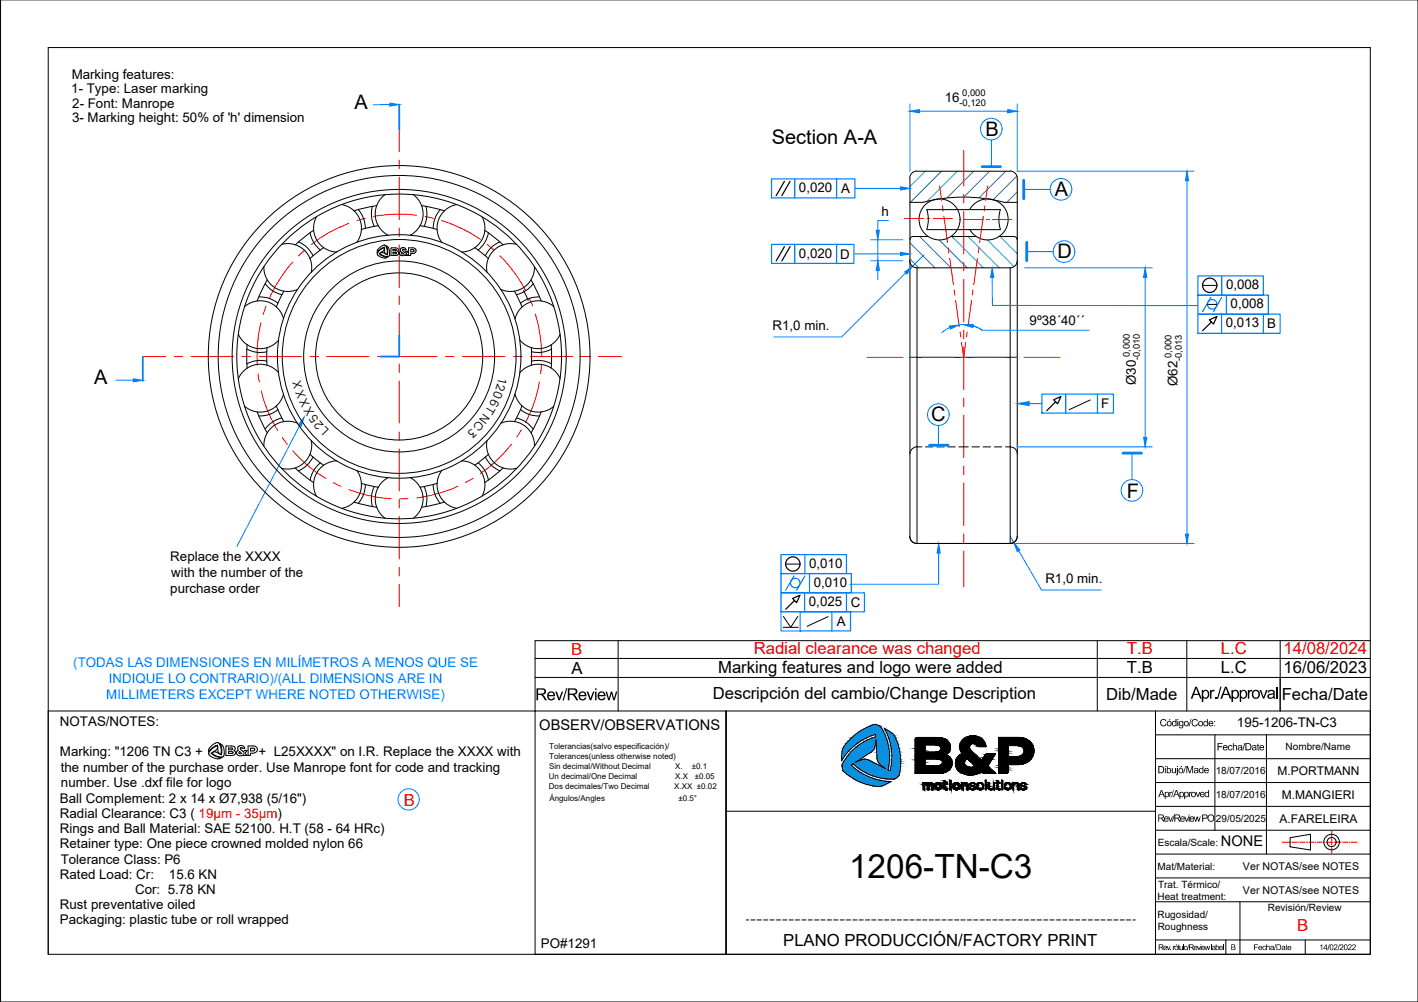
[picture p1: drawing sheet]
<svg xmlns="http://www.w3.org/2000/svg" width="297mm" height="210mm" viewBox="0 0 297 210" stroke-linecap="round" stroke-linejoin="round" font-family="sans-serif">
<defs><g id="words">
<text font-size="7" x="177.9" y="183.8">1206-TN-C3</text>
<g font-size="4.2">
<text x="74.3" y="22.9">A</text>
<text x="206.4" y="28.4">B</text>
<text x="161.7" y="30.2">Section A-A</text>
<text x="221" y="41.1">A</text>
<text x="221.5" y="54.1">D</text>
<text x="19.8" y="80.4">A</text>
<text x="195.1" y="88.3">C</text>
<text x="236" y="104.4">F</text>
</g>
<g font-size="3.5" fill="#f00">
<text x="119.7" y="137.3">B</text>
<text x="157.9" y="137">Radial clearance was changed</text>
<text x="236.1" y="137">T.B</text>
<text x="255.8" y="137">L.C</text>
<text x="268.9" y="137">14/08/2024</text>
<text x="84.6" y="168.8">B</text>
<text x="271.7" y="195.1">B</text>
</g>
<g font-size="3.5">
<text x="119.7" y="141.3">A</text>
<text x="150.4" y="141">Marking features and logo were added</text>
<text x="236.1" y="141">T.B</text>
<text x="255.8" y="140.9">L.C</text>
<text x="268.9" y="141">16/06/2023</text>
<text x="112.1" y="146.7">Rev/Review</text>
<text x="149.3" y="146.5">Descripción del cambio/Change Description</text>
<text x="231.7" y="146.7">Dib/Made</text>
<text x="249.4" y="146.4">Apr./Approval</text>
<text x="268.5" y="146.7">Fecha/Date</text>
<text x="164.1" y="198.2">PLANO PRODUCCIÓN/FACTORY PRINT</text>
</g>
<g font-size="3.1">
<text x="113" y="153">OBSERV/OBSERVATIONS</text>
<text x="255.8" y="177.3">NONE</text>
</g>
<g font-size="2.8">
<text x="15" y="16.5">Marking features:</text>
<text x="14.9" y="19.6">1- Type: Laser marking</text>
<text x="15.1" y="22.6">2- Font: Manrope</text>
<text x="197.9" y="21.4">16</text>
<text x="15.1" y="25.6">3- Marking height: 50% of 'h' dimension</text>
<text x="167.4" y="40.3">0,020</text>
<text x="176.2" y="40.5">A</text>
<text x="184.7" y="45.2">h</text>
<text x="167.4" y="54">0,020</text>
<text x="176" y="54.2">D</text>
<text x="256.8" y="60.6">0,008</text>
<text x="257.8" y="64.6">0,008</text>
<text x="161.8" y="69.2">R1,0 min.</text>
<text x="215.7" y="68.1">9º38´40´´</text>
<text x="256.8" y="68.6">0,013</text>
<text x="265.5" y="68.8">B</text>
<text x="237.9" y="80.7" transform="rotate(-90 237.9 80.7)">Ø30</text>
<text x="246.7" y="80.9" transform="rotate(-90 246.7 80.9)">Ø62</text>
<text x="230.7" y="85.6">F</text>
<text x="35.7" y="117.6">Replace the XXXX</text>
<text x="169.5" y="119">0,010</text>
<text x="35.7" y="124.3">purchase order</text>
<text x="35.9" y="121">with the number of the</text>
<text x="170.5" y="123">0,010</text>
<text x="219" y="122.2">R1,0 min.</text>
<text x="169.4" y="127">0,025</text>
<text x="175.3" y="131.2">A</text>
<text x="178.2" y="127.2">C</text>
<text x="12.6" y="152.1">NOTAS/NOTES:</text>
<text x="259.1" y="152.2">195-1206-TN-C3</text>
<text x="12.6" y="158.5">Marking: &quot;1206 TN C3 +</text>
<text x="12.7" y="161.7">the number of the purchase order. Use Manrope font for code and tracking</text>
<text x="54.2" y="158.5">+ L25XXXX&quot; on I.R. Replace the XXXX with</text>
<text x="12.8" y="164.9">number. Use .dxf file for logo</text>
<text x="12.6" y="168.1">Ball Complement: 2 x 14 x Ø7,938 (5/16&quot;)</text>
<text x="12.6" y="171.3">Radial Clearance: C3 ( 19µm - 35µm)</text>
<text x="12.6" y="174.5">Rings and Ball Material: SAE 52100. H.T (58 - 64 HRc)</text>
<text x="12.6" y="177.7">Retainer type: One piece crowned molded nylon 66</text>
<text x="12.6" y="184.1">Rated Load: Cr:</text>
<text x="12.7" y="180.9">Tolerance Class: P6</text>
<text x="35.4" y="184.1">15.6 KN</text>
<text x="12.6" y="190.5">Rust preventative oiled</text>
<text x="28.3" y="187.3">Cor: 5.78 KN</text>
<text x="12.6" y="193.6">Packaging: plastic tube or roll wrapped</text>
<text x="113.3" y="198.5">PO#1291</text>
</g>
<g font-size="2.8" fill="#007fff">
<text x="15.4" y="139.6">(TODAS LAS DIMENSIONES EN MILÍMETROS A MENOS QUE SE</text>
<text x="22.8" y="143">INDIQUE LO CONTRARIO)/(ALL DIMENSIONS ARE IN</text>
<text x="22.3" y="146.4">MILLIMETERS EXCEPT WHERE NOTED OTHERWISE)</text>
</g>
<g font-size="2.5">
<text x="63.4" y="81" transform="rotate(-105 63.4 81)">X</text>
<text x="64" y="82.9" transform="rotate(-111 64 82.9)">X</text>
<text x="103.1" y="83.4" transform="rotate(116 103.1 83.4)">6</text>
<text x="103.7" y="81.8" transform="rotate(112 103.7 81.8)">0</text>
<text x="104.2" y="80.2" transform="rotate(107 104.2 80.2)">2</text>
<text x="104.4" y="79.2" transform="rotate(103 104.4 79.2)">1</text>
<text x="64.9" y="84.7" transform="rotate(-117 64.9 84.7)">X</text>
<text x="65.9" y="86.4" transform="rotate(-122 65.9 86.4)">X</text>
<text x="66.9" y="87.7" transform="rotate(-126 66.9 87.7)">5</text>
<text x="67.9" y="89" transform="rotate(-130 67.9 89)">2</text>
<text x="98.8" y="89.6" transform="rotate(135 98.8 89.6)">3</text>
<text x="100.2" y="88.1" transform="rotate(131 100.2 88.1)">C</text>
<text x="101.3" y="86.5" transform="rotate(126 101.3 86.5)">N</text>
<text x="102.3" y="84.9" transform="rotate(121 102.3 84.9)">T</text>
<text x="69" y="90.1" transform="rotate(-134 69 90.1)">L</text>
<text x="267.6" y="162.3">M.PORTMANN</text>
<text x="268.5" y="167.3">M.MANGIERI</text>
<text x="268" y="172.3">A.FARELEIRA</text>
</g>
<g font-size="2.2">
<text x="260.4" y="182.2">Ver NOTAS/see NOTES</text>
<text x="260.4" y="187.2">Ver NOTAS/see NOTES</text>
</g>
<g font-size="2.1">
<text x="243.2" y="152.1">d</text>
<text x="242.2" y="162">dD</text>
<text x="242.3" y="162">e</text>
<text x="255.2" y="157.2">c</text>
<text x="269.3" y="157.2">Nombre/Name</text>
<text x="242.5" y="167">p</text>
<text x="254.7" y="162.2">18/07/2016</text>
<text x="254.7" y="167.2">18/07/2016</text>
<text x="242.4" y="172.1">eO</text>
<text x="243" y="172.1">/i</text>
<text x="254.7" y="172.2">29/05/2025</text>
<text x="242.5" y="177.2">Escala/Scale:</text>
<text x="242.5" y="182.2">Mat/Material:</text>
<text x="242.6" y="185.9">Trat. Térmico/</text>
<text x="242.5" y="188.4">Heat treatment:</text>
<text x="265.6" y="190.8">Revisión/Review</text>
<text x="242.5" y="192.4">Rugosidad/</text>
<text x="242.5" y="194.9">Roughness</text>
</g>
<g font-size="2">
<text x="201" y="22.2">-0,120</text>
<text x="201.6" y="20.1">0,000</text>
<text x="236.7" y="74.8" transform="rotate(-90 236.7 74.8)">0,000</text>
<text x="238.8" y="75.5" transform="rotate(-90 238.8 75.5)">-0,010</text>
<text x="245.4" y="75" transform="rotate(-90 245.4 75)">0,000</text>
<text x="247.6" y="75.7" transform="rotate(-90 247.6 75.7)">-0,013</text>
</g>
<g font-size="1.7">
<text x="115" y="161.1">Sin decimal/Without Decimal</text>
<text x="115" y="156.9">Tolerancias(salvo especificación)/</text>
<text x="115" y="159">Tolerances(unless otherwise noted)</text>
<text x="141.5" y="161.1">X.</text>
<text x="144.9" y="161.1">±0.1</text>
<text x="115" y="163.3">Un decimal/One Decimal</text>
<text x="115" y="165.4">Dos decimales/Two Decimal</text>
<text x="115.1" y="167.8">Ángulos/Angles</text>
<text x="141.2" y="165.4">X.XX ±0.02</text>
<text x="141.4" y="163.3">X.X</text>
<text x="142.1" y="167.8">±0.5°</text>
<text x="145.5" y="163.3">±0.05</text>
<text x="242.4" y="199">.ve</text>
<text x="257.8" y="199">B</text>
</g>
</g></defs>
<!-- layer: B2 -->
<g fill="#007fff" stroke="#007fff" stroke-width=".21">
<path d="M81.6 21.6l2 .3-2 .3z"/>
<path d="M63.7 87.4l-.6 1.9-.6-.3z"/>
<path d="M239.9 56.1l.3 2h-.6z"/>
<path d="M239.6 91.6h.6l-.3 2z"/>
<path d="M248.7 35.9l.3 2h-.7z"/>
<path d="M248.3 111.9h.7l-.3 1.9z"/>
<path d="M189.5 57l1.7-1.2-1.2 1.6z"/>
<path d="M211.1 23l2 .3-2 .3z"/>
<path d="M190.6 23.3l2-.3v.6z"/>
<path d="M201.9 68h2l-.1 .6z"/>
<path d="M198.9 68.3l2-.2-1.8 .8z"/>
<path d="M212.4 113.6l1.2 1.6-.5 .3z"/>
<path d="M207.8 56.1l.4 2h-.7z"/>
<path d="M196.6 113.9l.4 2h-.7z"/>
<path d="M188.6 52.8l2 .4-2 .3z"/>
<path d="M188.6 39.1l2 .4-2 .3z"/>
<path d="M213.1 84.6l2.5-.5v.9z"/>
<path d="M27.9 79.3l2 .4-2 .3z"/>
</g>
<g fill="none" stroke="#007fff" stroke-width=".21">
<path d="M81.6 21.9h-3.4M179.1 39.5h9.5M190.6 21.8v14.1M192.6 23.3h18.5M207.7 29.3v5.6M213.1 21.8v14.1h37M214.4 39.7h5.6M248.7 37.9v74M179.1 53.2h9.5M189.7 57.2l-13.4 13.4h-14.2M193.5 53.4l-2.3 2.4M207.8 58.1l.1 5.9h42.9"/>
<path d="M214.6 56.1h26.8M215.1 52.7h5.6M239.9 58.1v33.5M24.3 79.6h3.6M199 68.6l-1.7 1.1M200.9 68a6.9 6.9 0 0 1 4.8 1.1M203.8 68.3l1.9 .8M205.7 69.2h22.4M62.8 89.2l-13.2 25.2M196.6 89.2v4M213.1 93.6h28.3M215.6 84.6h2.7"/>
<path d="M237.1 94.9v5.6M196.6 115.9v6.5h-18.6M211.2 113.8h38.9M211.6 112.4l.8 1.2M213.4 115.4l4.8 8.2h12.5M167.6 128.2h-4v4h4"/>
<circle cx="207.7" cy="27" r="2.27"/>
<circle cx="222.3" cy="39.7" r="2.27"/>
<circle cx="222.9" cy="52.7" r="2.27"/>
<circle cx="196.6" cy="86.9" r="2.27"/>
<circle cx="237.1" cy="102.7" r="2.27"/>
<circle cx="85.6" cy="167.5" r="2.22"/>
</g>
<!-- layer: centro -->
<g fill="none" stroke="#f00" stroke-width=".21">
<path d="M83.6 27.1v4.7M83.6 33.5v1.8M83.6 37.1v8.9M196.8 38.9l.5 3.1M201.9 31.5v7.5M206.9 38.9l-.5 3.1M61.3 54.9a28.4 28.4 0 0 0-4.8 7.6M63.9 52.4l-1.3 1.2M73.1 46.8a31.3 31.3 0 0 0-7.8 4.4M76.5 45.7l-1.8 .5M83.6 47.8v1.7M83.6 51.3v8.9"/>
<path d="M87.2 45.1a27.4 27.4 0 0 0-8.9 .3M89 45.4l1.8 .3M92.5 46.2a30.5 30.5 0 0 1 8.1 3.9M102.1 51.2l1.3 1.1M104.7 53.6a27.6 27.6 0 0 1 5.4 7.2M189.4 45.8h4.1M194.2 45.8h.6M195.5 45.8h4M197.4 43.1l.2 1.1M197.7 45.3l.8 5.5M198.7 51.9l.1 1.1M199 54.1l.7 5.5"/>
<path d="M201.9 40.8v1.7M201.9 44.3v8.9M201.9 55v1.7M201.9 58.5v8.9M201.9 46h4M204.8 54.1l-.8 5.5M205.1 51.9l-.2 1.1M206 45.3l-.8 5.5M206.3 43.1l-.2 1.1M206.6 46h.6M207.9 46h4M29.8 74.7h4.9"/>
<path d="M36.5 74.7h1.8M40 74.7h8.9M50.7 74.7h1.8M54 78.3l.3 1.8M54.3 74.7h8.8M54.7 67.6a27.6 27.6 0 0 0-.8 8.9M55.7 64.1l-.6 1.7M64.9 74.7h1.8M68.4 74.7h8.9M79.1 74.7h1.8M82.7 74.7h8.9M83.6 62v1.8"/>
<path d="M83.6 65.5v8.9M83.6 76.2v1.8M83.6 79.8v8.9M93.3 74.7h1.8M96.9 74.7h8.9M107.6 74.7h1.7M110.9 62.5l.6 1.6M111.1 74.7h8.9M112.1 65.8a26.9 26.9 0 0 1 1.4 8.9M113.4 76.4l-.1 1.8M121.8 74.7h1.8M125.3 74.7h4.9"/>
<path d="M181.6 74.9h7.6M190.5 74.9h1.3M193.2 74.9h6.6M199.9 60.7l.1 1.1M200.2 62.9l.7 5.5M201.1 69.5l.2 1.1M201.2 74.9h1.3M201.4 71.7l.5 3.2 .4-3.2M201.9 69.2v1.8M201.9 72.7v8.9M202.6 69.5l-.1 1.1M203.5 62.9l-.7 5.5"/>
<path d="M203.8 60.7l-.1 1.1M203.9 74.9h6.6M211.9 74.9h1.3M214.5 74.9h7.6M54.7 81.8a27.2 27.2 0 0 0 3.5 8.3M59.1 91.7l1.1 1.4M61.4 94.5a27.7 27.7 0 0 0 6.9 5.7M83.6 90.4v1.8M83.6 94v8.9M107.2 93.1a31 31 0 0 1-6.6 6.1M109.2 90.1l-1 1.5M113 80a27.1 27.1 0 0 1-2.9 8.5"/>
<path d="M201.9 83.4v1.8M201.9 87v8.9M201.9 97.6v1.8M69.8 101.1l1.6 .8M73.1 102.6a29.3 29.3 0 0 0 8.8 1.9M83.6 104.7v1.7M83.6 108.2v8.9M83.6 118.9v1.8M85.5 104.5h-1.8M95.9 101.9a29.7 29.7 0 0 1-8.6 2.4M99.1 100.2l-1.6 .9M201.9 101.2v8.9"/>
<path d="M201.9 111.9v1.7M201.9 115.4v7.5M83.6 122.4v4.7M268.6 176.4h1.3M270.1 176.4h.2M270.6 176.4h1.1M271.9 176.4h.2M272.4 176.4h1.1M273.7 176.4h.2M274.1 176.4h1.1M275.4 176.4h.3M275.9 176.4h1.1"/>
<path d="M277.2 176.4h.2M277.7 176.4h1.1M279 174.1v1.1M279 175.4v.3M279 175.9v1.1M279 177.2v.2M279 177.6v1.2M279 176.4h.2M279.5 176.4h1.1M280.8 176.4h.2M281.2 176.4h1.1M282.6 176.4h.2"/>
<path d="M283 176.4h1.3"/>
</g>
<!-- layer: B2 -->
<path d="M83.6 21.9v5.2M29.9 74.7v5.1M83.6 70.2v4.5h-3.9" fill="none" stroke="#007fff" stroke-width=".38"/>
<!-- layer: B1 -->
<g fill="none" stroke="#000" stroke-width=".21">
<path d="M.1 0h296.9v209.9h-296.9zM112.1 137.9h174.9M129.5 134.2v14.7M229.9 134.2v14.7M248.6 134.2v14.7M268.2 134.2v14.7M287 134.2h-174.9v14.7h-102v51M112.1 148.9h174.9v51h-174.9zM112.1 141.9h174.9M152.1 148.9v51M242 158.9h45M242 153.9h45"/>
<path d="M242 148.9v51M254.5 153.9v20M265.3 153.9v25M152.1 169.9h89.9M242 178.9h45M242 168.9h45M242 173.9h45M242 163.9h45M270.2 175.5l4.3-.7v3.3l-4.3-.7zM242 188.9h45M242 183.9h45M242 196.9h45"/>
<path d="M256.8 196.9v3M259.7 188.9v11M273.4 196.9v3"/>
<circle cx="278.9" cy="176.4" r="1.63"/>
<circle cx="278.9" cy="176.4" r=".95"/>
</g>
<!-- layer: A1 -->
<g fill="none" stroke="#000" stroke-width=".21">
<path d="M10.1 10h276.9v189.9h-276.9zM190.6 37.4v75M192.1 35.8a1.5 1.5 0 0 0-1.5 1.5M192.1 35.9h19.5M211.6 35.8a1.5 1.5 0 0 1 1.5 1.5v75.1M55.3 55.8a5 5 0 0 0 7 4.8M56 58.6l-2.1 4.5M59 51.2a5 5 0 0 1 6.2 5.8M65.7 48.2l-3.9 3.1M66.3 45.4a5 5 0 0 0 4.3 7.4M67.8 51.9l-2.9 2.3M71.6 42.9a5 5 0 0 1 3.1 7.9"/>
<path d="M78.9 43.1l-4.8 1.1M79.1 52.3l.7-.7 .7-.3a1.79 1.79 0 0 1 .6 2.1 2.54 2.54 0 0 0-.2-1.9 1.69 1.69 0 0 1 .5 2.2h-.9l-1-.6h-.1a2.57 2.57 0 0 0 1.8 .8 1.65 1.65 0 0 1-2.2-.7l.5-.7 1-.6a1.54 1.54 0 0 0-1.5 1zM79.3 47.3l-3.6 .8M80.5 52v.1a1.07 1.07 0 0 0 .4 1.2l-.7-.4-.6 .1 .1-.1a.93 .93 0 0 0 .8-.9zM80.6 40.8a5 5 0 0 0 .7 8.5M81.9 52l.1-.1a1.35 1.35 0 0 1 1.5 .4l-.3 .4h.1a.5 .5 0 0 1 .1 .7 .5 .5 0 0 1-.7 .1h-.8zM82.3 52.3a.41 .41 0 0 1 .7 .2h-.7zM82.3 52.9h.7l.1 .2-.8 .1zM84.1 52.9l.1-.1 .4 .4h-.5zM84.9 53.4h.1M85 52.3l-.5-.1-.2 .1 .5 .6 .3-.3h.4l-.4 .6M85 52.3a.56 .56 0 0 0-.7-.4 .56 .56 0 0 0-.3 .7l-.3 .3 .1 .5 .6 .2 .5-.2"/>
<path d="M85 52.3h.1M85.1 53.2h.1M85.1 53.2l.4 .3-.6-.1M85.6 51.9h.4a.82 .82 0 0 1 1.2 .8 .97 .97 0 0 1-1.2 .4 .26 .26 0 0 1-.1 .4 .26 .26 0 0 1-.3-.2zM86 52.3h.1a.33 .33 0 0 1 .4 0 .33 .33 0 0 1 .1 .4l-.6 .1zM86.6 40.8a5 5 0 0 1-.7 8.5M88 47.3l3.6 .8M88.3 43.1l4.8 1.1M95.6 42.9a5 5 0 0 0-3 7.9M99.4 51.9l2.9 2.3M101 45.4a5 5 0 0 1-4.3 7.4M101.5 48.2l3.9 3.1"/>
<path d="M108.3 51.2a5 5 0 0 0-6.3 5.8M111.2 58.6l2.2 4.5M112 55.8a5 5 0 0 1-7.1 4.8M190.6 54.6a1.5 1.5 0 0 0 1.5 1.5h19.5M190.6 42.4h2.7M191.3 49.5a.66 .66 0 0 0-.7 .7M191.3 49.5h3.1M193.3 42.4a33.7 33.7 0 0 1 17.1 0M194.1 43.9l.4 1.8-.1 1.2-.3 1.2M194.2 43.9h15.3M194.2 48.1h15.3M199.2 49.5h5.3"/>
<path d="M203.1 43.9a4.3 4.3 0 0 1 6.5-1.2 4.3 4.3 0 0 1 0 6.6 4.3 4.3 0 0 1-6.5-1.2M209.3 49.5h3.1a.66 .66 0 0 1 .6 .7M209.6 43.9l-.4 1.8 .1 1.2 .3 1.2M210.4 42.4h2.7M213.1 54.6a1.5 1.5 0 0 1-1.5 1.5M49.9 70a5 5 0 0 0 8.5 1.3M51.3 64.2a5 5 0 0 1 8.1 2.6M51.8 72.2v4.9M55.9 72.8v3.7M58.4 78.1a5 5 0 0 0-8.5 1.2M59.5 61l-1.6 3.3M107.8 61l1.6 3.3"/>
<path d="M108.9 78.1a5 5 0 0 1 8.4 1.2M109.7 60.8l1 2.1M111.3 72.8v3.7M115.5 72.2v4.9M116 64.2a5 5 0 0 0-8.1 2.6M117.3 70a5 5 0 0 1-8.4 1.3M190.6 74.9h22.5M192.1 74.9v38.9M211.6 74.9v38.9h-19.5M53.9 86.3l2.1 4.4M57.9 85l1.6 3.3M59.4 82.6a5 5 0 0 1-8.1 2.5"/>
<path d="M61.8 98l3.9 3.1M62.3 88.7a5 5 0 0 0-7 4.8M64.9 95.2l2.9 2.3M65.2 92.3a5 5 0 0 1-6.2 5.8M70.6 96.5a5 5 0 0 0-4.3 7.4M74.7 98.5a5 5 0 0 1-3.1 8M92.6 98.5a5 5 0 0 0 3 8M96.7 96.5a5 5 0 0 1 4.3 7.4M102 92.3a5 5 0 0 0 6.3 5.8M102.3 95.2l-2.9 2.3M104.9 88.7a5 5 0 0 1 7.1 4.8M105.4 98l-3.9 3.1"/>
<path d="M107.9 82.6a5 5 0 0 0 8.1 2.5M109.4 85l-1.6 3.3M113.4 86.3l-2.2 4.4M74.1 105.2l4.8 1.1M75.7 101.3l3.6 .8M81.3 100.1a5 5 0 0 0-.7 8.5M85.9 100.1a5 5 0 0 1 .7 8.5M91.6 101.3l-3.6 .8M93.1 105.2l-4.8 1.1M190.6 112.3a1.5 1.5 0 0 0 1.5 1.5M213.1 112.3a1.5 1.5 0 0 1-1.5 1.5M44.1 156.4l.6-.5a.86 .86 0 0 1 1.2-.2 3 3 0 0 1 .4 2.3l.1 .1a3.2 3.2 0 0 0-.3-2.3 2.11 2.11 0 0 1 .6 2.8h-.6a2.66 2.66 0 0 1-1.7-.9l-.2 .1a3 3 0 0 0 2.2 .9 2.07 2.07 0 0 1-2.7-.9l.6-.8 1.3-.9a3.2 3.2 0 0 0-1.9 1.4v-.5z"/>
<path d="M45.6 156.4v.2a1.29 1.29 0 0 0 .5 1.4 1.54 1.54 0 0 0-1.6-.4 1.43 1.43 0 0 0 1.1-1.2zM47.4 156.3h.1a2.43 2.43 0 0 1 1.7 .3 .45 .45 0 0 1-.2 .6l.1 .1a.59 .59 0 0 1 .1 .7 .59 .59 0 0 1-.7 .3h-1.2zM47.9 156.7h.7l.1 .1a.57 .57 0 0 1-.8 .2zM47.9 157.5h.9v.2l-.9 .1zM50.1 157.5h.1l.5 .4h-.5zM51 158.2h.1M51.3 156.8l-.8-.2-.2 .2 .7 .7a.44 .44 0 0 1 .7-.2l-.4 .5M51.3 156.8h.1M51.3 156.8a.71 .71 0 0 0-.9-.6 .71 .71 0 0 0-.5 1 .64 .64 0 0 0-.3 .8 .64 .64 0 0 0 .8 .3l.6-.1M51.3 157.8h.1M51.3 157.8l.5 .5-.8-.1M52 156.3h.1a2.23 2.23 0 0 1 1.7 .3 .98 .98 0 0 1-.3 1 .98 .98 0 0 1-1 .2 .32 .32 0 0 1-.1 .4 .32 .32 0 0 1-.4 0z"/>
<path d="M52.5 156.7l.8 .1a.51 .51 0 0 1-.2 .5 .51 .51 0 0 1-.6 0zM156.3 192.7h.5M157.3 192.7h.9M158.6 192.7h.9M160 192.7h.9M161.3 192.7h.9M162.6 192.7h.9M163.9 192.7h.9M165.3 192.7h.9M166.6 192.7h.9M168 192.7h.9M169.3 192.7h.9"/>
<path d="M170.6 192.7h.9M171.9 192.7h.9M173.3 192.7h.9M174.6 192.7h.9M176 192.7h.9M177.3 192.7h.9M178.6 192.7h.9M179.9 192.7h.9M181.3 192.7h.9M182.6 192.7h.9M184 192.7h.9M185.3 192.7h.9"/>
<path d="M186.6 192.7h.9M187.9 192.7h.9M189.3 192.7h.9M190.6 192.7h.9M192 192.7h.9M193.3 192.7h.9M194.6 192.7h.9M195.9 192.7h.9M197.3 192.7h.9M198.6 192.7h.9M200 192.7h.9M201.3 192.7h.9"/>
<path d="M202.6 192.7h.9M203.9 192.7h.9M205.3 192.7h.9M206.6 192.7h.9M208 192.7h.9M209.3 192.7h.9M210.6 192.7h.9M211.9 192.7h.9M213.3 192.7h.9M214.6 192.7h.9M216 192.7h.9M217.3 192.7h.9"/>
<path d="M218.6 192.7h.9M219.9 192.7h.9M221.3 192.7h.9M222.6 192.7h.9M224 192.7h.9M225.3 192.7h.9M226.6 192.7h.9M228 192.7h.8M229.3 192.7h.9M230.6 192.7h.9M232 192.7h.9M233.3 192.7h.9"/>
<path d="M234.6 192.7h.9M236 192.7h.8M237.3 192.7h.5"/>
<circle cx="196.8" cy="46" r="4.3"/>
<circle cx="83.6" cy="74.7" r="40"/>
<circle cx="83.6" cy="74.7" r="34"/>
<circle cx="83.6" cy="74.7" r="25.5"/>
<circle cx="83.6" cy="74.7" r="17.5"/>
</g>
<!-- layer: B1 -->
<g fill="#000">
<path d="M122.9 144.9h.3l.5 1.4 .5-1.4h.3l-.6 1.8h-.3zM126.9 144.9h.3l.4 1.4 .4-1.4h.3l.3 1.4 .4-1.4h.3l-.5 1.8h-.3l-.4-1.4-.4 1.4h-.3zM249.5 150.6h.1l-.4 1.6h-.2zM249.7 150.9l.6-.3 .5 .2 .1 .3h-.2l-.2-.3h-.4l-.3 .5v.4l.3 .3 .4-.1 .2-.3 .2 .1-.2 .4-.6 .1-.3-.2-.2-.3zM257.4 156.2l.6-.1 .2 .3h-.2a.35 .35 0 0 0-.6 0 .35 .35 0 0 0 .1 .5l.3 .2 .2-.3h.2l-.3 .4h-.4l-.3-.3zM258.3 155.7h.1v.5l.3-.1 .4 .1v1h-.2v-.7a.27 .27 0 0 0-.3-.3 .27 .27 0 0 0-.2 .4v.6h-.1zM260.7 155.7h.1l-.4 1.5h-.1zM261.4 144.5h.3v.3a.39 .39 0 0 1 .7-.2l-.2 .3a.41 .41 0 0 0-.4 .1 .41 .41 0 0 0-.1 .4v1h-.3zM263.4 155.8l.2-.1v.4h.2l-.2 .1v.8h.2v.2a.25 .25 0 0 1-.3 0 .25 .25 0 0 1-.1-.3v-.7h-.1zM263.8 144.5h.4l.5 1.5 .5-1.5h.3l-.7 1.9h-.2zM245 165.9l.1 .1 .2-.1h.3l-.4 .3-.1 .8h-.1zM244.7 171h.2l.3 .9 .3-.9h.2l-.4 1.1h-.2z"/>
<path d="M245.8 165.5h.1l-.4 1.5h-.2zM245.9 170.6h.2l-.5 1.5h-.1zM245.5 160.9h.1v.8a.28 .28 0 0 0 .4 .1 .28 .28 0 0 0 .2-.3v-.6h.2v1.1h-.2v-.2l-.2 .2-.4-.1-.1-.1zM248.3 160.5h.1l-.4 1.5h-.2zM248.1 171h.2l.3 .9 .3-.9h.2l-.4 1.1h-.2zM248.5 160.5h.3l.4 1.3 .5-1.3h.2v1.5h-.1v-1.3l-.5 1.3h-.2l-.4-1.3v1.3h-.2zM249 165.9l.2 .1 .2-.1h.2v.2l-.4 .1v.8h-.2zM250 171h.2l.3 .9 .2-.9h.2l.2 .9 .3-.9h.1l-.3 1.1h-.2l-.2-.8-.2 .8h-.2zM250.4 165.9h.2l.3 .9 .3-.9h.2l-.4 1.1h-.1zM244.4 198.2h.1l.3 .7 .3-.7h.1l-.3 .8h-.2zM245.2 198.9h.1v.1h-.1zM245.7 198.2l.1 .1 .1-.2 .3 .1-.3 .2v.6h-.2z"/>
<path d="M246.8 197.9l.2-.1v.4h.1l-.1 .1v.6l.2 .1-.4-.1zM247.1 198.2h.2v.4a.21 .21 0 0 0 .1 .3 .21 .21 0 0 0 .2-.3v-.4h.2v.8l-.1-.1-.2 .1a.28 .28 0 0 1-.3 0 .28 .28 0 0 1-.1-.3zM247.8 197.8h.2v1.2h-.2zM249 197.8l-.2 1.3h-.1zM250.7 198.2h.2l.2 .7 .3-.7h.1l-.3 .8h-.1zM252.3 198.2h.2l.2 .7 .1-.7h.2l.2 .6 .2-.6h.1l-.3 .8h-.1l-.2-.7-.1 .7h-.2zM253.7 197.8h.2v1.2h-.2zM256.1 197.8h.2v1.2h-.2zM262.7 197.8h.8v.2h-.6v.3h.5v.2h-.5v.5h-.2zM264.5 198.3l.1-.1a.38 .38 0 0 1 .6 .2l-.2-.1a.27 .27 0 0 0-.4 .3 .27 .27 0 0 0 .4 .2l.2-.1-.3 .4-.4-.2zM265.2 197.8h.2v.5l.1-.2 .4 .1 .1 .8h-.2v-.5a.22 .22 0 0 0-.2-.2 .22 .22 0 0 0-.2 .3v.4h-.2zM267.2 197.8h.1l-.3 1.3h-.1z"/>
<path d="M269.4 197.9l.1-.1v.4h.2l-.2 .1v.6l.2 .1-.3-.1v-.6h-.1zM276.5 198.1l.5-.3v1.2h-.2v-.9l-.2 .2zM278.4 197.8h.1l-.3 1.3h-.1zM280.5 197.8h.2l-.4 1.3h-.1zM279.5 197.9l.3-.1a.43 .43 0 0 1 .3 .5 .43 .43 0 0 1-.3 .4l-.2 .2h.6v.1h-.8l.3-.4a.32 .32 0 0 0 .3-.3 .32 .32 0 0 0-.2-.4l-.4 .3zM280.7 198l.2-.2 .5 .2v.3l-.6 .6h.6v.1h-.8l.5-.6a.24 .24 0 0 0 .2-.2 .24 .24 0 0 0-.2-.2 .24 .24 0 0 0-.3 .2h-.1zM282.4 198l.4-.2a.44 .44 0 0 1 .3 .5 .44 .44 0 0 1-.4 .4l-.1 .2h.6v.1h-.9l.6-.6a.27 .27 0 0 0 .1-.3 .27 .27 0 0 0-.3-.2l-.2 .3zM283.3 198l.1-.2 .6 .2v.3l-.6 .6h.6v.1h-.8l.5-.7a.24 .24 0 0 0 0-.4 .24 .24 0 0 0-.3 .3h-.2z"/>
<path d="M121.3 145.2l.5-.4 .6 .1 .3 .3 .1 .7h-1.3l.1 .4 .4 .2 .3-.1 .2-.3h.3l-.2 .4-.7 .2-.5-.3-.2-.3zM121.7 145.2l-.2 .4h1l-.3-.5z"/>
<path d="M124.7 144.2h.3v.3h-.3zM124.7 144.9h.3v1.8h-.3z"/>
<path d="M125.4 145l.4-.2h.4l.5 .3 .2 .8h-1.4l.1 .3 .4 .3 .4-.1 .1-.3h.3l-.3 .5-.5 .1-.7-.3-.1-.8zM125.8 145.1l-.3 .5h1l-.1-.4z"/>
<path d="M244.4 151.6a.55 .55 0 0 1 1.1 0 .55 .55 0 0 1-1.1 0zM244.7 151.2l-.1 .5a.36 .36 0 0 0 .6 .2 .36 .36 0 0 0-.1-.6zM245 150.6h.2l-.4 .3z"/>
<path d="M245.6 151.2l.3-.2 .3 .2v-.6h.3v1.5l-.2-.1-.2 .2-.4-.1-.2-.4zM245.7 151.3v.1a.36 .36 0 0 0 .1 .5 .36 .36 0 0 0 .4 0 .36 .36 0 0 0 0-.5l-.1-.2z"/>
<path d="M246.6 150.6h.2v.2h-.2zM246.6 151.1h.2v1h-.2z"/>
<path d="M247 151.2l.3-.2 .4 .2 .2-.1-.1 1.3-.5 .2-.3-.3 .1-.1a.3 .3 0 0 0 .4 .2 .3 .3 0 0 0 .2-.4l-.1 .1-.6-.1-.1-.3zM247.3 151.2l-.2 .6 .4 .2 .2-.1v-.5l-.1-.2z"/>
<path d="M248 151.6a.55 .55 0 0 1 1.1 0 .55 .55 0 0 1-1.1 0zM248.3 151.2l-.1 .5 .2 .2a.38 .38 0 0 0 .4-.3 .38 .38 0 0 0-.5-.4z"/>
<path d="M251.1 151.2l.3-.2 .5 .2 .1 .6-.2 .3-.4 .1-.3-.3-.1-.4zM251.4 151.2l-.2 .2a.38 .38 0 0 0 .2 .6 .38 .38 0 0 0 .5-.3 .38 .38 0 0 0-.2-.5z"/>
<path d="M252.2 151.2l.2-.2 .4 .2v-.6h.2v1.5l-.2-.1-.4 .2-.2-.2zM252.4 151.2l-.1 .2v.4a.36 .36 0 0 0 .6 0 .36 .36 0 0 0-.2-.6z"/>
<path d="M253.2 151.2l.6-.2 .4 .4v.3h-.8a.3 .3 0 0 0 .2 .3 .3 .3 0 0 0 .3-.2h.3l-.3 .3-.6-.1-.2-.3zM253.5 151.2l-.1 .3h.5v-.3z"/>
<path d="M254.3 151.1h.2v.2h-.2zM254.3 151.9h.2v.2h-.2z"/>
<path d="M256.2 156.3l.4-.2h.3l.3 .6h-.8v.1l.2 .3 .3-.3 .3 .1-.1 .1-.2 .2h-.5l-.3-.4zM256.4 156.3v.2h.5l-.1-.3z"/>
<path d="M258 144.5h.3v.3l.3-.3 .6 .1 .4 .8-.1 .5-.3 .4-.6 .1-.3-.3v.9h-.3zM258.4 144.9l-.1 .4v.5l.2 .3h.5l.2-.4v-.7l-.3-.2z"/>
<path d="M259.7 144.5h.3v.3l.3-.3h.5l.3 .3 .2 .4-.1 .6-.3 .5-.6 .1-.3-.3v.9h-.3zM260.2 144.9l-.2 .4 .2 .7a.64 .64 0 0 0 .7-.2 .64 .64 0 0 0 0-.8l-.3-.2z"/>
<path d="M259.4 156.2l.5-.1 .3 .1 .1 1h-.2l-.1-.2-.2 .2-.5-.1v-.4l.3-.1a.25 .25 0 0 0 .3 0 .25 .25 0 0 0 .1-.3l-.4-.1-.2 .2h-.1zM259.5 156.7a.24 .24 0 0 0 .1 .3 .24 .24 0 0 0 .4 0 .24 .24 0 0 0-.1-.4z"/>
<path d="M260.9 155.7h.7l.4 .2 .2 .7-.3 .5-1 .1zM261.1 155.8v1.2h.6l.2-.4v-.5l-.3-.3z"/>
<path d="M262.4 144.8l.5-.3 .8 .2 .2 .6-.1 .7-.6 .4-.6-.1-.4-.5zM262.7 144.9l-.2 .4 .1 .5 .1 .3h.5l.4-.4v-.7l-.4-.2z"/>
<path d="M262.4 156.1h.5l.2 .1 .2 1h-.3v-.2l-.2 .2-.5-.1a.44 .44 0 0 1 .1-.5 .44 .44 0 0 1 .6-.1 .26 .26 0 0 0-.2-.3 .26 .26 0 0 0-.3 .2h-.2zM262.5 156.7a.27 .27 0 0 0 .2 .4 .27 .27 0 0 0 .3-.4z"/>
<path d="M263.9 156.2l.6-.1 .3 .5v.1l-.8 .1a.3 .3 0 0 0 .3 .3 .3 .3 0 0 0 .3-.3l.2 .1-.2 .3-.6-.1-.2-.2zM264.1 156.3l-.1 .2h.6l-.2-.3z"/>
<path d="M265.8 144.6l.7-.1 .4 .2 .2 1.7h-.3v-.3l-.5 .3-.8-.2v-.6l.4-.3h.5a.3 .3 0 0 0 .3-.4 .3 .3 0 0 0-.4-.1h-.3l-.2 .3-.3-.1zM265.9 145.6a.4 .4 0 0 0 .2 .6 .4 .4 0 0 0 .5-.3h.1a.21 .21 0 0 0 0-.4 .21 .21 0 0 0-.3 .1z"/>
<path d="M244 165.9l.2 .1 .4-.1 .3 .4v.4l-.2 .3-.5-.1v.5h-.2zM244.3 166l-.1 .7a.36 .36 0 0 0 .5 0 .36 .36 0 0 0 0-.5l-.2-.2z"/>
<path d="M244.4 160.5h.2v.5l.5-.1 .2 .2v.6l-.2 .3-.5-.1-.2 .1zM244.7 161.1l-.1 .2a.35 .35 0 0 0 .1 .5 .35 .35 0 0 0 .4-.1 .35 .35 0 0 0 0-.4l-.1-.3z"/>
<path d="M246.3 165.5h.2l.6 1.5h-.2l-.2-.5h-.6l-.2 .5h-.2zM246.4 165.6l-.2 .8h.5z"/>
<path d="M246 170.6h.7a.43 .43 0 0 1 .5 .4 .43 .43 0 0 1-.4 .5l.5 .6h-.2l-.5-.6h-.4v.6h-.2zM246.2 170.8v.5h.4a.27 .27 0 0 0 .4-.2 .27 .27 0 0 0-.3-.3z"/>
<path d="M246.5 160.5h.2v.2h-.2zM246.5 160.9h.2v1.2a.29 .29 0 0 1-.1 .3 .29 .29 0 0 1-.3 0l.2-.2z"/>
<path d="M247 161l.6-.1 .2 .1 .1 .5-.3 .4-.4 .1-.3-.2zM247.1 161.1l-.1 .3a.37 .37 0 0 0 .6 .4 .37 .37 0 0 0 0-.7l-.1-.1zM247.4 160.5h.2l-.3 .3z"/>
<path d="M247.1 165.9l.2 .1 .4-.1 .3 .3-.1 .7-.3 .1-.3-.1v.5h-.2zM247.4 166l-.1 .6a.37 .37 0 0 0 .6 0 .37 .37 0 0 0-.2-.6z"/>
<path d="M247.3 171.3l.3-.3 .5 .1 .1 .5-.8 .1 .3 .3 .5-.2-.1 .2-.2 .1h-.5l-.2-.3zM247.5 171.2l-.1 .3h.6l-.2-.3z"/>
<path d="M248.1 165.9l.1 .1 .2-.1 .5 .1 .1 .4-.3 .6-.4-.1v.5h-.2zM248.4 166l-.2 .3 .1 .3a.34 .34 0 0 0 .5 .1 .34 .34 0 0 0 0-.5z"/>
<path d="M249 170.6h.2v.2h-.2zM249 171h.2v1.1h-.2z"/>
<path d="M249.5 166.5a.55 .55 0 0 1 1.1 0 .55 .55 0 0 1-1.1 0zM249.8 166l-.1 .6a.35 .35 0 0 0 .5 .2 .35 .35 0 0 0 .1-.5l-.2-.3z"/>
<path d="M249.3 171.2l.5-.2 .3 .3 .1 .3h-.8l.3 .4 .5-.2-.2 .3h-.5l-.3-.2zM249.5 171.2l-.1 .3h.6a.32 .32 0 0 0-.2-.3 .32 .32 0 0 0-.3 0z"/>
<path d="M250.2 161l.4-.1a.34 .34 0 0 1 .4 .4l.1 .7-.2-.1-.4 .1a.35 .35 0 0 1-.4-.5 .35 .35 0 0 1 .5-.2h.2a.26 .26 0 0 0-.2-.3 .26 .26 0 0 0-.3 .2h-.2zM250.3 161.6a.24 .24 0 0 0 .1 .3 .24 .24 0 0 0 .3-.1l.2-.4z"/>
<path d="M251.8 170.6h.8l.4 .3-.2 .5-.8 .1v.6h-.2zM252 170.8v.5l.8-.1-.1-.4z"/>
<path d="M251.2 161.1l.2-.2 .5 .1v-.5h.2v1.5l-.2-.1-.5 .1-.2-.2zM251.5 161.1l-.2 .3 .1 .3a.38 .38 0 0 0 .6-.2 .38 .38 0 0 0-.3-.5z"/>
<path d="M251.4 166l.6-.1 .3 .3v.3h-.8l.1 .1a.3 .3 0 0 0 .3 .3 .3 .3 0 0 0 .3-.3l.1 .1-.2 .3-.6-.1-.1-.2zM251.7 166l-.2 .3h.7l-.2-.3z"/>
<path d="M252.9 171.4a.76 .76 0 0 1 1.5 0 .76 .76 0 0 1-1.5 0zM253.3 170.9l-.2 .3 .1 .6 .3 .2 .5-.1 .2-.3-.1-.6-.2-.2z"/>
<path d="M252.4 161l.5-.1 .3 .3v.3h-.8a.3 .3 0 0 0 .3 .3 .3 .3 0 0 0 .3-.2l.2 .1-.2 .3-.7-.1-.1-.6zM252.5 161.1l-.1 .2h.6l-.2-.3z"/>
<path d="M252.4 166.1l.2-.2 .5 .1v-.5h.2v1.5l-.2-.2-.2 .2-.4-.1zM252.7 166l-.2 .3v.3a.33 .33 0 0 0 .6 .1 .33 .33 0 0 0-.1-.5z"/>
<path d="M243.7 198.3l.3-.2 .4 .1 .1 .4-.7 .1 .2 .2 .5-.1-.1 .1-.3 .2-.3-.1zM243.9 198.3v.2h.4a.25 .25 0 0 0-.1-.2 .25 .25 0 0 0-.3 0z"/>
<path d="M246 198.6a.45 .45 0 0 1 .9 0 .45 .45 0 0 1-.9 0zM246.2 198.6a.3 .3 0 0 0 .6 0 .3 .3 0 0 0-.6 0zM246.5 197.8h.2l-.4 .2z"/>
<path d="M248 198.6a.45 .45 0 0 1 .9 0 .45 .45 0 0 1-.9 0zM248.1 198.6a.3 .3 0 0 0 .6 0 .3 .3 0 0 0-.6 0z"/>
<path d="M249.1 197.8h.8l.1 .2v.3l-.3 .2 .4 .5h-.2l-.4-.5h-.3v.5h-.1zM249.2 198v.3h.4a.2 .2 0 0 0 .3-.1 .2 .2 0 0 0-.3-.2z"/>
<path d="M250.1 198.3l.2-.2 .4 .1 .2 .4-.7 .1 .2 .2 .5-.1-.1 .1-.3 .2-.3-.1zM250.3 198.3l-.1 .2h.5l-.1-.2z"/>
<path d="M251.5 197.8h.2v.2h-.2zM251.5 198.2h.2v.8h-.2z"/>
<path d="M251.7 198.3l.5-.2 .2 .3v.2h-.6a.26 .26 0 0 0 .2 .3 .26 .26 0 0 0 .3-.2l.1 .1-.1 .2h-.5l-.2-.3zM251.9 198.3l-.1 .2h.5l-.1-.2z"/>
<path d="M253.9 198.3l.3-.2a.28 .28 0 0 1 .3 .1 .28 .28 0 0 1 .1 .3l.1 .5h-.4a.3 .3 0 0 1-.4-.3 .3 .3 0 0 1 .4-.2 .17 .17 0 0 0 .1-.3 .17 .17 0 0 0-.3 .1l-.1 .1zM254.1 198.7a.2 .2 0 0 0 .2 .2 .2 .2 0 0 0 .2-.2z"/>
<path d="M254.7 197.8h.1v.5l.4-.2 .2 .3-.2 .6-.4-.1-.1 .1zM254.9 198.3l-.1 .3a.27 .27 0 0 0 .4 .3 .27 .27 0 0 0 .1-.5l-.2-.1z"/>
<path d="M255.4 198.3l.2-.2 .5 .2v.3h-.6l.2 .3 .4-.1-.1 .2-.6-.1zM255.6 198.3l-.1 .2h.5l-.1-.2z"/>
<path d="M263.6 198.3l.3-.2 .4 .1 .1 .4-.7 .1 .2 .2 .5-.1-.1 .1-.3 .2-.3-.1zM263.9 198.3l-.1 .2h.4l-.1-.2z"/>
<path d="M266.2 198.2l.4-.1 .2 .2 .1 .7-.6 .1-.2-.2a.33 .33 0 0 1 .1-.4 .33 .33 0 0 1 .4 0 .2 .2 0 0 0-.1-.3 .2 .2 0 0 0-.3 .2h-.1zM266.3 198.7a.2 .2 0 0 0 .1 .3 .2 .2 0 0 0 .2-.3l.1-.1z"/>
<path d="M267.4 197.8h.7l.2 .2 .1 .6-.3 .4h-.7zM267.5 198v.9h.5l.2-.3-.1-.6z"/>
<path d="M268.5 198.2h.2a.32 .32 0 0 1 .4 0 .32 .32 0 0 1 .1 .3l.1 .5h-.4a.28 .28 0 0 1-.4 0 .28 .28 0 0 1 0-.4l.2-.1a.2 .2 0 0 0 .3-.1 .2 .2 0 0 0-.2-.2 .2 .2 0 0 0-.2 .2h-.1zM268.6 198.7a.2 .2 0 0 0 .2 .3 .2 .2 0 0 0 .2-.1 .21 .21 0 0 0-.1-.3 .21 .21 0 0 0-.3 .1z"/>
<path d="M269.7 198.3l.5-.2 .3 .3v.2h-.6a.26 .26 0 0 0 .2 .3 .26 .26 0 0 0 .3-.2l.1 .1-.2 .2h-.4l-.2-.3zM269.9 198.3v.2h.5l-.1-.2z"/>
<path d="M277.8 197.8h.1v.8h.2l-.2 .1v.3h-.1v-.3h-.6zM277.8 198l-.4 .6h.4z"/>
<path d="M278.6 198l.5-.2 .2 .2v.8l-.2 .2h-.3l-.2-.2zM278.8 198l-.1 .6a.27 .27 0 0 0 .3 .3 .27 .27 0 0 0 .2-.4v-.1a.33 .33 0 0 0-.4-.4z"/>
<path d="M281.6 198l.5-.2 .2 .3v.7l-.2 .2h-.4l-.2-.2zM281.8 198l-.1 .6a.22 .22 0 0 0 .1 .3 .22 .22 0 0 0 .3-.2v-.7z"/>
</g>
<path d="M267.4 143.9v2.5" fill="none" stroke="#000" stroke-width=".3"/>
<!-- layer: 02 -->
<g fill="none" stroke="#000" stroke-width=".21">
<path d="M55.5 59.4l.9 .9 .9 .8 1.8 .6M62.5 50.7l1.1 .6 .9 .8 1.1 1.5M65 48.8l.6 1.7 .6 1 .9 .9M75 43.9l1 1.6 .4 1.1 .1 1.3M78 43.2l-.2 1.8 .2 1.3 .4 1.1M89.2 43.2l.2 1.2v1.3l-.6 1.7M92.2 43.9l-1 1.6-.3 1.1-.2 1.3M102.3 48.8l-.6 1.7-.7 1-.9 .9M104.7 50.7l-1.1 .6-.9 .8-1 1.5M111.7 59.4l-.8 .9-1 .8-1.7 .6M192.1 56.1v18.8M211.6 56.1v18.8"/>
<path d="M252 59.8h2.9M51.7 73.1l1.2 .5 1.2 .2 1.8-.1M54.2 62.2l1.2 .1 1.2 .3 1.6 .9M55.9 75.7l-1.8-.2-1.2 .2-1.2 .5M111.4 75.7l1.8-.2 1.2 .2 1.2 .5M113.1 62.2l-1.3 .1-1.2 .3-1.5 .9M115.6 73.1l-1.2 .5-1.2 .2-1.8-.1M252.9 63.8h2.1M58.2 85.8l-1.6 .9-1.2 .4h-1.2M59.1 87.6l-1.8 .6-.9 .8-.9 .9M65.6 95.7l-1.1 1.5-.9 .8-1.1 .6M67.1 97l-.9 .8-.6 1-.6 1.8"/>
<path d="M100.1 97l.9 .8 .7 1 .6 1.8M101.7 95.7l1 1.5 .9 .8 1.1 .6M108.2 87.6l1.7 .6 1 .8 .8 .9M109.1 85.8l1.5 .9 1.2 .4h1.3M228.4 83.8l-4.4 2M76.5 101.5l-.1 1.2-.4 1.2-1 1.5M78.4 101.9l-.5 1.8-.1 1.2 .2 1.2M88.8 101.9l.5 1.2 .1 1.2-.2 1.8M90.7 101.5l.2 1.2 .3 1.2 1 1.5M164.6 118.2h3M164 131.4h3.2M164.1 129.1l1.5 2.3 1.5-2.3"/>
<path d="M173.5 129.2l-4.4 2"/>
<circle cx="83.6" cy="74.7" r="37.9"/>
<circle cx="83.6" cy="74.7" r="35"/>
<circle cx="83.6" cy="74.7" r="24.5"/>
<circle cx="83.6" cy="74.7" r="20"/>
</g>
<!-- layer: 0 -->
<g fill="#000" stroke="#000" stroke-width=".21">
<path d="M196.2 156.1h2.8zM203.4 154.2h.7zM213.4 158.5h2.9zM198.1 165.5h.2zM198.1 165.5h.4zM198.3 165.2h.2zM200.2 165.5h.4zM200.2 165.5h.2zM202 164h.3zM202.7 162.3h1.2zM203.2 165.1h.2zM204.2 164.4h.2z"/>
<path d="M207.4 165.5h.4zM209.2 165.3h.3zM212.8 163.9l.1 .1zM213.8 165.1h.1zM214.2 165.5h.2zM214.2 165.5h.4zM214.8 164.4h.2z"/>
<path d="M191.7 156.1h2.1zM191.7 156.1h2.1z"/>
<path d="M191.7 156.1h2.1zM191.7 156.1h2.1z"/>
<path d="M191.7 156.1l2.1 .2v-.2zM191.7 156.1l2.1 .2h-2.1z"/>
<path d="M191.7 156.3l2.1 .3v-.3zM191.7 156.3l2.1 .3h-2.1z"/>
<path d="M191.7 156.6l2.1 .2v-.2zM191.7 156.6l2.1 .2h-2.1z"/>
<path d="M191.7 156.8l2.1 .4v-.4zM191.7 156.8l2.1 .4h-2.1z"/>
<path d="M191.7 157.2l2.1 .1zM191.7 157.2l2.1 .1z"/>
<path d="M191.7 157.3l2.1 .2v-.2zM191.7 157.3l2.1 .2h-2.1z"/>
<path d="M191.7 157.5h2.1zM191.7 157.5h2.1z"/>
<path d="M191.7 159l2.1 .1zM191.7 159l2.1 .1z"/>
<path d="M191.7 159.1l2.1 .1v-.1zM191.7 159.1l2.1 .1h-2.1z"/>
<path d="M191.7 159.2l2.1 .5v-.5zM191.7 159.2l2.1 .5h-2.1z"/>
<path d="M191.7 159.7l2.1 .1v-.1zM191.7 159.7l2.1 .1h-2.1z"/>
<path d="M191.7 159.8l2.1 .4v-.4zM191.7 159.8l2.1 .4h-2.1z"/>
<path d="M192.3 154.5h4.6zM192.1 154.5h4.8z"/>
<path d="M192.1 154.5h4.8zM192.1 154.5h4.8z"/>
<path d="M192.1 154.5l5.3 .1zM191.9 154.6h5.5z"/>
<path d="M191.9 154.6l5.6 .1zM191.9 154.6l5.6 .1z"/>
<path d="M191.9 154.7l6 .1-.4-.1zM191.9 154.7l6 .1h-6.1z"/>
<path d="M191.8 154.8h6.2zM191.8 154.8h6.2z"/>
<path d="M191.8 154.8l6.5 .2-.3-.2zM191.8 154.8l6.5 .2h-6.6z"/>
<path d="M191.7 158.1l6.7 .2-.3-.2zM191.7 158.1l6.7 .2h-6.7z"/>
<path d="M191.7 158l6.4 .1 .2-.1zM191.7 158l6.4 .1h-6.4z"/>
<path d="M191.7 155h6.7zM191.7 155h6.7z"/>
<path d="M191.7 155l6.7 .1zM191.7 155l6.7 .1z"/>
<path d="M191.7 158.3l7 .1-.3-.1zM191.7 158.3l7 .1h-7z"/>
<path d="M191.7 155.1l7 .2-.3-.2zM191.7 155.1l7 .2h-7zM191.7 155.3h7zM191.7 155.3h7z"/>
<path d="M191.7 157.8l6.6 .2 .2-.2zM191.7 157.8l6.6 .2h-6.6z"/>
<path d="M191.7 155.3l7.2 .4-.2-.4zM191.7 155.3l7.2 .4h-7.2z"/>
<path d="M191.7 158.4l7.2 .1-.2-.1zM191.7 158.4l7.2 .1h-7.2z"/>
<path d="M191.7 157.5l6.8 .3 .3-.3zM191.7 157.5l6.8 .3h-6.8z"/>
<path d="M191.7 155.7h7.2zM191.7 155.7h7.2z"/>
<path d="M196.5 157.5h2.4zM196.2 157.5h2.7z"/>
<path d="M196.2 157.5h2.7zM195.9 157.5h2.9z"/>
<path d="M191.7 158.5l7.2 .1zM191.7 158.5l7.2 .1z"/>
<path d="M191.7 155.7l7.3 .4-.1-.4zM191.7 155.7l7.3 .4h-7.3z"/>
<path d="M196.7 157.4h2.2zM196.5 157.5h2.4z"/>
<path d="M191.7 158.6l7.4 .2-.2-.2zM191.7 158.6l7.4 .2h-7.4z"/>
<path d="M196.8 157.3h2.2zM196.7 157.4h2.2z"/>
<path d="M197 157.2l2 .1v-.1zM197 157.2l2 .1h-2.2z"/>
<path d="M195.9 156.1h3.1zM195.9 156.1h3.1zM196.2 156.1h2.8z"/>
<path d="M196.4 156.1h2.6zM196.4 156.1h2.6z"/>
<path d="M196.5 156.1l2.5 .1zM196.5 156.1l2.5 .1z"/>
<path d="M196.7 156.2l2.4 .1zM196.7 156.2l2.4 .1z"/>
<path d="M197 157l2 .1zM197 157l2 .1z"/>
<path d="M197 157.1h2zM197 157.1l2 .1z"/>
<path d="M196.8 156.3l2.3 .1v-.1zM196.8 156.3l2.3 .1h-2.1z"/>
<path d="M197 156.4l2.1 .1v-.1zM197 156.4l2.1 .1h-2.1z"/>
<path d="M197 156.5l2.1 .1zM197 156.5l2.1 .1z"/>
<path d="M197.1 156.6l2 .2v-.2zM197.1 156.6l2 .2h-2z"/>
<path d="M197.1 156.8l1.9 .2 .1-.2zM197.1 156.8l1.9 .2h-2z"/>
<path d="M191.7 158.8l7.5 .2-.1-.2zM191.7 158.8l7.5 .2h-7.5z"/>
<path d="M196.3 159l3 .1zM196.3 159l3 .1z"/>
<path d="M196.8 159.1h2.5zM196.8 159.1h2.5z"/>
<path d="M197 159.1l2.3 .1zM197 159.1l2.3 .1z"/>
<path d="M197.1 159.2l2.3 .1-.1-.1zM197.1 159.2l2.3 .1h-2.1z"/>
<path d="M197.3 159.3l2.1 .1v-.1zM197.3 159.3l2.1 .1h-2z"/>
<path d="M197.4 159.4l2.1 .2-.1-.2zM197.4 159.4l2.1 .2h-2.1z"/>
<path d="M197.4 159.6l2.1 .1zM197.4 159.6l2.1 .1z"/>
<path d="M197.4 159.7l2.1 .2v-.2zM197.4 159.7l2.1 .2h-2.1z"/>
<path d="M197.4 159.9h2.1zM197.4 159.9h2.1z"/>
<path d="M197.4 159.9l2 .1 .1-.1zM197.4 159.9l2 .1h-2.1z"/>
<path d="M200.3 159h2.3zM200.3 159h2.3z"/>
<path d="M200.1 159.8l1.9 .1zM200.1 159.8l1.9 .1z"/>
<path d="M200.1 159.9l1.9 .1v-.1zM200.1 159.9l1.9 .1h-1.9z"/>
<path d="M200.1 160l2 .2-.1-.2zM200.1 160l2 .2h-1.9z"/>
<path d="M200.2 159.5l1.9 .1zM200.2 159.5l1.9 .1z"/>
<path d="M200.2 159.6l1.8 .2 .1-.2zM200.2 159.6l1.8 .2h-1.9z"/>
<path d="M200.2 159.3l1.9 .2 .1-.2zM200.2 159.3l1.9 .2h-1.9z"/>
<path d="M200.2 159.2h2.1zM200.2 159.2l2 .1z"/>
<path d="M200.3 159.1l2 .1 .1-.1zM200.3 159.1l2 .1h-2.1z"/>
<path d="M200.3 159l2.1 .1 .2-.1zM200.3 159l2.1 .1h-2.1z"/>
<path d="M202.9 159.2h2.7zM202.9 159.2h2.7z"/>
<path d="M201.1 156.5l2 .3v-.3zM201.1 156.5l2 .3h-2z"/>
<path d="M201 156.4h2.1zM201 156.4l2.1 .1z"/>
<path d="M201.1 156.2l2 .2v-.2zM201.1 156.2l2 .2h-2.1z"/>
<path d="M201.1 156.8h2zM201.1 156.8h2z"/>
<path d="M201.1 156.8l2.2 .3-.2-.3zM201.1 156.8l2.2 .3h-2.1z"/>
<path d="M201.1 156.1h2.1zM201.1 156.1l2 .1z"/>
<path d="M201.1 156l2.1 .1 .1-.1zM201.1 156l2.1 .1h-2.1z"/>
<path d="M201.2 157.1l2.2 .1zM201.2 157.1l2.2 .1z"/>
<path d="M201.2 157.2l2.3 .1-.1-.1zM201.2 157.2l2.3 .1h-2.3z"/>
<path d="M201.1 155.8l2.2 .2 .2-.2zM201.1 155.8l2.2 .2h-2.2z"/>
<path d="M201.2 157.3l2.5 .2-.2-.2zM201.2 157.3l2.5 .2h-2.4zM201.3 157.5h2.4zM201.3 157.5h2.4z"/>
<path d="M201.2 155.8h2.4zM201.2 155.8h2.3z"/>
<path d="M201.3 157.5l2.6 .2-.2-.2zM201.3 157.5l2.6 .2h-2.4z"/>
<path d="M201.2 155.8h2.7zM201.2 155.8h2.4z"/>
<path d="M201.5 157.7l2.5 .1zM201.5 157.7l2.5 .1z"/>
<path d="M201.5 157.8l2.8 .2-.3-.2zM201.2 158l.3-.2 2.8 .2z"/>
<path d="M203.4 154.2h1zM203.3 154.2h1.1z"/>
<path d="M201.2 158l3.1 .1zM201.1 158.1h3.2z"/>
<path d="M201.1 158.1l3.4 .1-.2-.1zM201 158.2l.1-.1 3.4 .1z"/>
<path d="M203.3 154.2h1.2zM203 154.2h1.5z"/>
<path d="M201 158.2h3.5zM200.9 158.2h3.6z"/>
<path d="M200.9 158.2l3.8 .2-.2-.2zM200.9 158.2l3.8 .2h-4z"/>
<path d="M203 154.2l1.9 .1zM202.7 154.3h2.2z"/>
<path d="M200.7 158.4l4.3 .3-.3-.3zM200.7 158.4l4.3 .3h-4.5zM200.5 158.7h4.5zM200.5 158.7h4.5z"/>
<path d="M202.7 154.3l2.2 .1zM202.7 154.3l2.2 .1z"/>
<path d="M202.7 154.4l2.5 .1-.3-.1zM202.3 154.5l.4-.1 2.5 .1z"/>
<path d="M200.5 158.7l4.7 .2-.2-.2zM200.5 158.7l4.7 .2h-4.8z"/>
<path d="M200.4 158.9h4.9zM200.3 158.9h5z"/>
<path d="M202.3 154.5h3zM202.3 154.5h3z"/>
<path d="M200.3 158.9l5 .1zM200.3 158.9l5 .1z"/>
<path d="M202.6 159h2.7zM202.6 159h2.7z"/>
<path d="M202.6 159h2.7zM202.6 159h2.7z"/>
<path d="M202.3 154.5l3.2 .2-.2-.2zM202.1 154.7l.2-.2 3.2 .2z"/>
<path d="M202.7 159l2.7 .1zM202.7 159l2.7 .1z"/>
<path d="M202.8 159.1l2.7 .1zM202.8 159.1l2.7 .1z"/>
<path d="M202.1 154.7l3.6 .1-.2-.1zM201.8 154.8l.3-.1 3.6 .1zM201.8 154.8h3.9zM201.8 154.8h3.9z"/>
<path d="M202.9 159.2h2.7zM202.9 159.2h2.7z"/>
<path d="M202.9 159.2l2.7 .1zM202.9 159.2l2.7 .1z"/>
<path d="M201.8 154.8l4.1 .2-.2-.2zM201.8 154.8l4.1 .2h-4.3z"/>
<path d="M201.6 155l4.4 .2-.1-.2zM201.6 155l4.4 .2h-4.5z"/>
<path d="M201.5 155.2l4.6 .1-.1-.1zM201.5 155.2l4.6 .1h-4.7z"/>
<path d="M201.4 155.3l4.9 .2-.2-.2zM201.4 155.3l4.9 .2h-5z"/>
<path d="M201.3 155.5h5zM201.2 155.5h5.1z"/>
<path d="M201.2 155.5l5.2 .3-.1-.3zM201.2 155.5l5.2 .3h-5.2z"/>
<path d="M203.9 155.8h2.5zM203.9 155.8h2.5z"/>
<path d="M204.2 155.8h2.2zM204.2 155.8h2.2z"/>
<path d="M204.2 155.8l2.2 .1v-.1zM204.2 155.8l2.2 .1h-2.1z"/>
<path d="M204.3 155.9l2.1 .1zM204.3 155.9l2.1 .1z"/>
<path d="M204.5 156l2 .1-.1-.1zM204.5 156l2 .1h-1.9z"/>
<path d="M204.6 156.1l1.9 .3v-.3zM204.6 156.1l1.9 .3h-1.7z"/>
<path d="M204.8 156.4h1.7zM204.8 156.4h1.7z"/>
<path d="M204.9 156.4h1.6zM204.9 156.4h1.6z"/>
<path d="M203.8 160h3.4zM203.8 160h3.4z"/>
<path d="M203.5 159.7l3.7 .3 .2-.3zM203.5 159.7l3.7 .3h-3.4z"/>
<path d="M203.4 159.6l4 .1v-.1zM203.4 159.6l4 .1h-3.9z"/>
<path d="M203.1 159.4l4.3 .2 .1-.2zM203.1 159.4l4.3 .2h-4z"/>
<path d="M203 159.3l4.5 .1 .1-.1zM203 159.3l4.5 .1h-4.4z"/>
<path d="M205.6 159.2h2.1zM205.6 159.2l2 .1z"/>
<path d="M205.7 159.2h2zM205.7 159.2h2z"/>
<path d="M205.7 159.1h2.1zM205.7 159.1l2 .1z"/>
<path d="M206 158.7l1.8 .4 .2-.4zM206 158.7l1.8 .4h-2.1z"/>
<path d="M206.2 158.4l1.8 .3 .2-.3zM206.2 158.4l1.8 .3h-2zM206 158.7h2zM206 158.7h2z"/>
<path d="M206.2 158.3h2.1zM206.2 158.3l2 .1z"/>
<path d="M206.3 158.3h2zM206.3 158.3h2h-2.1z"/>
<path d="M206.4 158.2h2zM206.3 158.2h2.1z"/>
<path d="M206.3 158.2h2.1zM206.3 158.2l2 .1z"/>
<path d="M206.5 158l1.9 .2v-.2zM206.5 158l1.9 .2h-2z"/>
<path d="M206.7 158h1.8zM206.5 158h2z"/>
<path d="M206.5 158h2zM206.5 158h1.9z"/>
<path d="M206.8 158h1.7zM206.7 158h1.8z"/>
<path d="M209.2 158.5h2zM209.2 158.5h2z"/>
<path d="M209.2 156.2h2zM209.2 156.2h2zM209.2 156.2h2zM209.2 156.2h2z"/>
<path d="M209.2 156.2l2 .1zM209.2 156.2l2 .1z"/>
<path d="M209.2 156.3l2 .3v-.3zM209.2 156.3l2 .3h-2z"/>
<path d="M209.2 156.6l2 .3v-.3zM209.2 156.6l2 .3h-2z"/>
<path d="M209.2 156.9h2zM209.2 156.9h2z"/>
<path d="M209.2 156.9l2 .4v-.4zM209.2 156.9l2 .4h-2z"/>
<path d="M209.2 157.3l2 .4v-.4zM209.2 157.3l2 .4h-2z"/>
<path d="M209.2 157.7l2 .4v-.4zM209.2 157.7l2 .4h-2z"/>
<path d="M209.2 158.1l2 .2v-.2zM209.2 158.1l2 .2h-2z"/>
<path d="M209.2 158.3l2 .1v-.1zM209.2 158.3l2 .1h-2z"/>
<path d="M209.2 158.4l2 .1zM209.2 158.4l2 .1z"/>
<path d="M209.2 154.5h4.4zM209.2 154.5h4.4z"/>
<path d="M209.2 154.5l4.9 .1zM209.2 154.5l4.9 .1z"/>
<path d="M209.2 154.6h4.9zM209.2 154.6h4.9z"/>
<path d="M209.2 154.6l5.4 .1zM209.2 154.6l5.4 .1z"/>
<path d="M209.2 160h5.2zM209.2 160l4.8 .1z"/>
<path d="M209.2 154.7l5.7 .1-.3-.1zM209.2 154.7l5.7 .1h-5.7z"/>
<path d="M209.2 159.8l5.2 .2 .5-.2zM209.2 159.8l5.2 .2h-5.2z"/>
<path d="M209.2 154.8h5.8zM209.2 154.8h5.8z"/>
<path d="M209.2 154.8l6.1 .2-.3-.2zM209.2 154.8l6.1 .2h-6.1z"/>
<path d="M209.2 159.7l5.7 .1 .3-.1zM209.2 159.7l5.7 .1h-5.7z"/>
<path d="M209.2 159.6h6.1zM209.2 159.6l6 .1z"/>
<path d="M209.2 155l6.3 .2-.2-.2zM209.2 155l6.3 .2h-6.3z"/>
<path d="M209.2 155.2l6.5 .1zM209.2 155.2l6.5 .1z"/>
<path d="M209.2 159.4l6.1 .2 .3-.2zM209.2 159.4l6.1 .2h-6.1z"/>
<path d="M209.2 155.3l6.7 .2-.2-.2zM209.2 155.3l6.7 .2h-6.7z"/>
<path d="M209.2 155.5l6.9 .2-.2-.2zM209.2 155.5l6.9 .2h-6.9z"/>
<path d="M209.2 159.1l6.4 .3 .3-.3zM209.2 159.1l6.4 .3h-6.4z"/>
<path d="M209.2 155.7l7 .1-.1-.1zM209.2 155.7l7 .1h-7z"/>
<path d="M209.2 158.8l6.7 .3 .2-.3zM209.2 158.8l6.7 .3h-6.7z"/>
<path d="M209.2 155.8l7.1 .2-.1-.2zM209.2 155.8l7.1 .2h-7.1z"/>
<path d="M209.2 158.6l6.9 .2 .2-.2zM209.2 158.6l6.9 .2h-6.9z"/>
<path d="M209.2 156l7.2 .2-.1-.2zM209.2 156l7.2 .2h-7.2z"/>
<path d="M209.2 158.5h7.1zM209.2 158.5l7.1 .1z"/>
<path d="M213 156.2h3.4zM213 156.2h3.4z"/>
<path d="M213.4 156.2l3 .1zM213.4 156.2l3 .1z"/>
<path d="M213.7 158.4h2.7zM213.4 158.5h2.9zM213 158.5h3.3z"/>
<path d="M213.7 156.3l2.7 .1zM213.7 156.3l2.7 .1zM213.9 156.4h2.5zM213.9 156.4h2.5z"/>
<path d="M213.9 158.3h2.5zM213.7 158.4h2.7z"/>
<path d="M213.9 156.4l2.6 .1-.1-.1zM213.9 156.4l2.6 .1h-2.3z"/>
<path d="M214.2 158.1l2.2 .1zM214.1 158.2h2.3z"/>
<path d="M214.1 158.2l2.3 .1v-.1zM214.1 158.2l2.3 .1h-2.5z"/>
<path d="M214.2 156.5l2.3 .2v-.2zM214.2 156.5l2.3 .2h-2.1z"/>
<path d="M214.4 156.7l2.2 .1zM214.4 156.7l2.2 .1z"/>
<path d="M214.4 157.9l2 .2 .1-.2zM214.4 157.9l2 .2h-2.2z"/>
<path d="M214.4 156.8l2.2 .2v-.2zM214.4 156.8l2.2 .2h-2.1z"/>
<path d="M214.5 157l2.1 .3v-.3zM214.5 157l2.1 .3h-2.1zM214.5 157.3h2.1zM214.5 157.3h2.1z"/>
<path d="M214.5 157.6l2.1 .1v-.1zM214.5 157.6l2.1 .1h-2.2z"/>
<path d="M214.4 157.7l2.1 .2 .1-.2zM214.4 157.7l2.1 .2h-2.1z"/>
<path d="M214.5 157.3l2.1 .3v-.3zM214.5 157.3l2.1 .3h-2.1z"/>
<path d="M191.7 160.4h2.1zM191.7 160.4h2.1z"/>
<path d="M193.4 164.1h.3zM193.4 164.1h.3z"/>
<path d="M193.4 164.2h1.1zM193.4 164.2h1.1z"/>
<path d="M193.4 164l.3 .1v-.1zM193.4 164l.3 .1h-.3z"/>
<path d="M193.7 164.1h.8zM193.7 164.1h.8z"/>
<path d="M193.4 164.5l.3 1v-1zM193.4 164.5l.3 1h-.3z"/>
<path d="M193.4 164.4l.3 .1v-.1zM193.4 164.4l.3 .1h-.3z"/>
<path d="M191.7 160.2l2.1 .2v-.2zM191.7 160.2l2.1 .2h-2.1z"/>
<path d="M191.7 160.4h2.1zM191.7 160.4h2.1z"/>
<path d="M193.4 164.3h.4zM193.4 164.3l.3 .1z"/>
<path d="M193.8 164h.6zM193.8 164h.6z"/>
<path d="M193.4 164.3h.5zM193.4 164.3h.4z"/>
<path d="M193.4 164.2h.6zM193.4 164.2l.5 .1z"/>
<path d="M194.1 163.9l.2 .1zM194.1 163.9l.2 .1z"/>
<path d="M194 164h.4zM193.8 164h.6z"/>
<path d="M194.3 164.7h.3zM194.3 164.7h.3z"/>
<path d="M194.3 165h.3zM194.3 165h.3z"/>
<path d="M194.3 165.3h.3zM194.3 165.3h.3z"/>
<path d="M194.3 165.4h.3zM194.3 165.4h.3z"/>
<path d="M193.8 164l.7 .1zM193.7 164.1l.1-.1 .7 .1z"/>
<path d="M193.4 164.1l1.1 .1zM193.4 164.1l1.1 .1z"/>
<path d="M194.3 164.5l.3 .1zM194.3 164.5l.3 .1zM194.3 164.6h.3zM194.3 164.6h.3z"/>
<path d="M194.3 164.6h.3zM194.3 164.6h.3z"/>
<path d="M194.3 164.6l.3 .1zM194.3 164.6l.3 .1z"/>
<path d="M194.3 164.7l.3 .3v-.3zM194.3 164.7l.3 .3h-.3z"/>
<path d="M194.3 165l.3 .3v-.3zM194.3 165l.3 .3h-.3z"/>
<path d="M194.3 165.3l.3 .1zM194.3 165.3l.3 .1z"/>
<path d="M194.3 165.4l.3 .1zM194.3 165.4l.3 .1z"/>
<path d="M194.2 164.4h.4zM194.2 164.4h.4z"/>
<path d="M194.3 164.4h.3zM194.3 164.4l.3 .1z"/>
<path d="M194.2 164.3h.5zM194.2 164.3l.4 .1z"/>
<path d="M194.1 164.3h.6zM194.1 164.3h.6z"/>
<path d="M194.1 164.3h.7zM194.1 164.3h.6z"/>
<path d="M194 164.2h.9zM194 164.2l.8 .1z"/>
<path d="M195 164.3h.4zM195 164.3h.4z"/>
<path d="M195.1 164.6h.4zM195.1 164.6h.4z"/>
<path d="M195.1 165.4h.4zM195.1 165.4h.4z"/>
<path d="M195 163.9l.2 .1zM194.8 164h.4z"/>
<path d="M194.8 164h.4zM194.7 164h.5z"/>
<path d="M194.7 164l.7 .1zM194.7 164l.7 .1h-.8z"/>
<path d="M194.6 164.1l.8 .1zM194.5 164.2h.9z"/>
<path d="M194.5 164.2h.9zM194.5 164.2h.9z"/>
<path d="M193.4 164.2h2zM193.4 164.2h2z"/>
<path d="M194.9 164.2l.5 .1zM194.9 164.2l.5 .1z"/>
<path d="M195 164.3h.4zM195 164.3h.4z"/>
<path d="M195.1 164.3l.4 .1-.1-.1zM195.1 164.3l.4 .1z"/>
<path d="M195.1 164.4l.4 .1zM195.1 164.4l.4 .1z"/>
<path d="M195.1 164.5h.4zM195.1 164.5h.4z"/>
<path d="M195.1 164.5l.4 .1zM195.1 164.5l.4 .1z"/>
<path d="M195.1 164.6h.4zM195.1 164.6h.4z"/>
<path d="M195.1 164.6l.4 .1zM195.1 164.6l.4 .1z"/>
<path d="M195.1 164.7l.4 .2v-.2zM195.1 164.7l.4 .2h-.4z"/>
<path d="M195.1 164.9l.4 .1zM195.1 164.9l.4 .1z"/>
<path d="M195.1 165l.4 .3v-.3zM195.1 165l.4 .3h-.4z"/>
<path d="M195.1 165.3h.4zM195.1 165.3h.4z"/>
<path d="M195.1 165.3l.4 .1zM195.1 165.3l.4 .1z"/>
<path d="M195.1 165.4l.4 .1zM195.1 165.4l.4 .1z"/>
<path d="M195.8 164.5h.4zM195.8 164.5h.4z"/>
<path d="M195.9 164.3h.4zM195.9 164.3h.4z"/>
<path d="M195.9 164.2h.6zM195.9 164.2h.6z"/>
<path d="M196 164.1h1zM196 164.1h1z"/>
<path d="M196 165.3h1zM196 165.3h1z"/>
<path d="M196.2 164h.7zM196.2 164h.7z"/>
<path d="M195.8 164.7l.4 .2v-.2zM195.8 164.7l.4 .2h-.4z"/>
<path d="M195.8 164.9h.4zM195.8 164.9h.4z"/>
<path d="M196.2 165.4h.7zM196.2 165.4h.7z"/>
<path d="M195.8 164.5l.4 .2v-.2zM195.8 164.5l.4 .2h-.4z"/>
<path d="M195.8 164.9l.4 .2v-.2zM195.8 164.9l.4 .2h-.3z"/>
<path d="M195.9 165.1h.4zM195.9 165.1h.4z"/>
<path d="M196.3 164h.5zM196.3 164h.5z"/>
<path d="M195.9 164.3l.3 .2 .1-.2zM195.9 164.3l.3 .2h-.4z"/>
<path d="M195.9 165.1l.5 .1zM195.9 165.1l.5 .1z"/>
<path d="M196.3 165.5h.5zM196.3 165.5h.5z"/>
<path d="M195.9 165.2h.6zM195.9 165.2h.6z"/>
<path d="M195.9 165.2h.6zM195.9 165.2h.6z"/>
<path d="M196.5 164.2h.6zM196.5 164.2h.6z"/>
<path d="M195.9 164.2h.6zM195.9 164.2l.4 .1z"/>
<path d="M196.5 163.9l.3 .1zM196.3 164h.5z"/>
<path d="M196.3 164h.6zM196.2 164h.7z"/>
<path d="M196.3 165.5h.5zM196.3 165.5h.2z"/>
<path d="M196.2 164l.8 .1-.1-.1zM196 164.1l.2-.1 .8 .1z"/>
<path d="M196.2 165.4h.7zM196.2 165.4l.6 .1z"/>
<path d="M196 164.1l1.1 .1zM196 164.1l1.1 .1z"/>
<path d="M196 165.3h1zM196 165.3l.9 .1z"/>
<path d="M191.7 162h5.4zM191.7 162h4.8z"/>
<path d="M196.5 164.2l.6 .1zM196.5 164.2l.6 .1z"/>
<path d="M196.7 164.3h.5zM196.7 164.3h.5z"/>
<path d="M196.7 165.2h.4zM196.5 165.2h.6z"/>
<path d="M196.5 165.2h.6zM196.5 165.2h.6z"/>
<path d="M195.9 165.2h1.2zM195.9 165.2l1.1 .1z"/>
<path d="M196.8 164.3l.4 .1zM196.8 164.3l.4 .1z"/>
<path d="M196.8 165.1h.4zM196.8 165.1l.3 .1z"/>
<path d="M196.8 164.4l.5 .1-.1-.1zM196.8 164.4l.5 .1h-.4z"/>
<path d="M196.8 165h.4zM196.8 165.1h.4z"/>
<path d="M196.9 164.5h.4zM196.9 164.5h.4z"/>
<path d="M196.9 164.5l.4 .2v-.2zM196.9 164.5l.4 .2h-.4z"/>
<path d="M196.9 164.7l.4 .2v-.2zM196.9 164.7l.4 .2h-.4z"/>
<path d="M196.9 164.9h.4zM196.9 164.9h.4z"/>
<path d="M196.9 164.9h.4zM196.9 164.9l.3 .1z"/>
<path d="M191.7 161.9h5.6zM191.7 161.9l5.4 .1z"/>
<path d="M191.7 161.9h6zM191.7 161.9h5.6z"/>
<path d="M197.7 164.6h.4zM197.7 164.6h.4z"/>
<path d="M197.7 164.8h.4zM197.7 164.8h.4z"/>
<path d="M197.7 165.1h.4zM197.7 165.1h.4z"/>
<path d="M197.8 165.2h.4zM197.8 165.2h.4z"/>
<path d="M197.8 165.2h.7zM197.8 165.2h.7z"/>
<path d="M197.7 163.5l.4 .1zM197.7 163.5l.4 .1zM197.7 163.6h.4zM197.7 163.6h.4z"/>
<path d="M197.7 163.6l.4 .1zM197.7 163.6l.4 .1zM197.7 163.7h.4zM197.7 163.7h.4z"/>
<path d="M197.7 163.7l.4 .3v-.3zM197.7 163.7l.4 .3h-.4z"/>
<path d="M197.7 164.2l.4 .4v-.4zM197.7 164.2l.4 .4h-.4z"/>
<path d="M197.7 164.6l.4 .2v-.2zM197.7 164.6l.4 .2h-.4z"/>
<path d="M197.7 164.8h.4zM197.7 164.8h.4z"/>
<path d="M197.7 164.8l.4 .1zM197.7 164.8l.4 .1z"/>
<path d="M197.7 164.9l.4 .1v-.1zM197.7 164.9l.4 .1h-.4z"/>
<path d="M197.7 165l.4 .1zM197.7 165l.4 .1z"/>
<path d="M197.7 165.1l.4 .1zM197.7 165.1l.4 .1z"/>
<path d="M191.7 161.7l6 .2 .4-.2zM191.7 161.7l6 .2h-6z"/>
<path d="M197.8 165.2h.4zM197.8 165.2h.4z"/>
<path d="M191.7 161.7h6.5zM191.7 161.7h6.4z"/>
<path d="M197.5 164l1 .2v-.2zM197.5 164l1 .2h-1z"/>
<path d="M198.3 165.2h.2zM198.2 165.2h.3z"/>
<path d="M197.8 165.2l.7 .1zM197.8 165.2l.7 .1z"/>
<path d="M197.8 165.3h.7zM197.8 165.3h.7z"/>
<path d="M197.9 165.3l.6 .1zM197.9 165.3l.6 .1z"/>
<path d="M197.9 165.4h.6zM197.9 165.4h.6z"/>
<path d="M198 165.4l.5 .1zM198 165.4l.5 .1z"/>
<path d="M191.7 161.4l6.5 .3 .5-.3zM191.7 161.4l6.5 .3h-6.5z"/>
<path d="M191.7 161.4h7zM191.7 161.4h7z"/>
<path d="M191.7 161.1l7 .3 .3-.3zM191.7 161.1l7 .3h-7z"/>
<path d="M191.7 160.9l7.3 .2 .1-.2zM191.7 160.9l7.3 .2h-7.3z"/>
<path d="M191.7 160.8l7.4 .1 .1-.1zM191.7 160.8l7.4 .1h-7.4z"/>
<path d="M198.9 163.5l.3 .3v-.3zM198.9 163.5l.3 .3h-.3z"/>
<path d="M198.9 164l.3 1.5v-1.5zM198.9 164l.3 1.5h-.3z"/>
<path d="M196.8 160.4h2.6zM196.5 160.4h2.9z"/>
<path d="M196.5 160.4h2.9zM196.2 160.4h3.2z"/>
<path d="M191.7 160.4l7.5 .4 .2-.4zM191.7 160.4l7.5 .4h-7.5z"/>
<path d="M197.3 160l2.1 .2v-.2zM197.3 160l2.1 .2h-2.3z"/>
<path d="M197.1 160.2l2.3 .1zM197 160.3h2.4z"/>
<path d="M197 160.3h2.4zM196.9 160.3h2.5z"/>
<path d="M196.9 160.3h2.5zM196.8 160.4h2.6z"/>
<path d="M199.7 164.5h.3zM199.7 164.5h.3z"/>
<path d="M199.7 164.3h.4zM199.7 164.3h.4z"/>
<path d="M199.8 164.2h.5zM199.8 164.2h.5z"/>
<path d="M199.8 164.1h1.1zM199.8 164.1h1.1z"/>
<path d="M199.8 165.3h1.1zM199.8 165.3h1.1z"/>
<path d="M200 164h.8zM200 164h.8z"/>
<path d="M199.6 164.7l.4 .2v-.2zM199.6 164.7l.4 .2h-.3z"/>
<path d="M200 165.4h.8zM200 165.4h.8z"/>
<path d="M199.7 164.5l.3 .2v-.2zM199.7 164.5l.3 .2h-.4z"/>
<path d="M199.7 164.9h.3zM199.7 164.9h.3z"/>
<path d="M199.7 164.9l.4 .2zM199.7 164.9l.4 .2h-.4z"/>
<path d="M199.7 165.1h.4zM199.7 165.1h.4z"/>
<path d="M199.7 164.3l.3 .2 .1-.2zM199.7 164.3l.3 .2h-.3z"/>
<path d="M199.7 165.1l.5 .1zM199.7 165.1l.5 .1z"/>
<path d="M200.2 164h.4zM200.2 164h.4z"/>
<path d="M200.2 165.5h.4zM200.2 165.5h.4z"/>
<path d="M199.8 165.2h.5zM199.8 165.2h.5z"/>
<path d="M200.3 164.2h.7zM200.3 164.2h.7z"/>
<path d="M199.8 164.2h.5zM199.8 164.2l.3 .1z"/>
<path d="M200.3 163.9l.3 .1zM200.2 164h.4z"/>
<path d="M200.2 164h.6zM200 164h.8z"/>
<path d="M200 164l.9 .1-.1-.1zM200 164l.9 .1h-1.1z"/>
<path d="M200 165.4h.8zM200 165.4l.6 .1z"/>
<path d="M199.8 164.1l1.2 .1zM199.8 164.1l1.2 .1h-1.2z"/>
<path d="M199.8 165.3h1.1zM199.8 165.3l1 .1z"/>
<path d="M200.3 164.2l.7 .1zM200.3 164.2l.7 .1z"/>
<path d="M200.5 164.3h.5zM200.5 164.3h.5z"/>
<path d="M200.5 165.2h.5zM200.3 165.2h.7z"/>
<path d="M199.8 165.2h1.2zM199.8 165.2l1.1 .1z"/>
<path d="M200.6 164.3l.4 .1zM200.6 164.3l.4 .1z"/>
<path d="M200.6 164.4l.5 .1-.1-.1zM200.6 164.4l.5 .1z"/>
<path d="M200.6 165l.4 .1zM200.6 165.1h.4z"/>
<path d="M200.6 165.1h.4zM200.6 165.1l.4 .1z"/>
<path d="M201.1 161.7h4.6zM201.1 161.7h4.6z"/>
<path d="M200.7 164.5h.4zM200.7 164.5h.4z"/>
<path d="M200.7 164.5l.4 .2v-.2zM200.7 164.5l.4 .2h-.3z"/>
<path d="M200.7 164.9h.4zM200.7 164.9h.4z"/>
<path d="M200.7 164.9h.4zM200.7 164.9l.3 .1h-.4z"/>
<path d="M200.8 164.7l.3 .2v-.2zM200.8 164.7l.3 .2h-.4z"/>
<path d="M201.5 164l.2 .1v-.1zM201.5 164l.2 .1h-.2z"/>
<path d="M201.5 164.7l.3 .8v-.8zM201.5 164.7l.3 .8h-.3z"/>
<path d="M201.5 164.5l.3 .2v-.2zM201.5 164.5l.3 .2h-.3z"/>
<path d="M201.5 164.3l.3 .2 .1-.2zM201.5 164.3l.3 .2h-.3z"/>
<path d="M201.5 164.3h.5zM201.5 164.3h.4z"/>
<path d="M200.2 160.2h2zM200.2 160.2h2z"/>
<path d="M201.5 164.2h.6zM201.5 164.2l.5 .1z"/>
<path d="M200.2 160.2l2.1 .1zM200.2 160.2l2.1 .1z"/>
<path d="M200.2 160.3l2.2 .2-.1-.2zM200.2 160.3l2.2 .2h-2.2z"/>
<path d="M202 164h.5zM202 164h.5z"/>
<path d="M202.3 164.3h.5zM202.3 164.3h.5z"/>
<path d="M200.2 160.5h2.4zM200.2 160.5h2.4z"/>
<path d="M202 164h.6zM201.9 164h.7z"/>
<path d="M202.5 164.7h.3zM202.5 164.7h.3z"/>
<path d="M202.5 165.3h.3zM202.5 165.3h.3z"/>
<path d="M202.5 165.4h.3zM202.5 165.4h.3z"/>
<path d="M200.3 160.5l2.5 .2-.2-.2zM200.3 160.5l2.5 .2h-2.5z"/>
<path d="M201.9 164l.8 .1zM201.9 164l.8 .1h-.9z"/>
<path d="M202.7 162.3h.9zM202.8 162.3h.8z"/>
<path d="M201.8 164.1h.9zM201.7 164.1h1z"/>
<path d="M201.5 164.1l1.3 .1zM201.5 164.1l1.3 .1z"/>
<path d="M202.1 164.2l.7 .1zM202.1 164.2l.7 .1z"/>
<path d="M202.3 164.3l.5 .1v-.1zM202.3 164.3l.5 .1z"/>
<path d="M202.4 164.4l.4 .1zM202.4 164.4l.4 .1z"/>
<path d="M202.5 164.5l.3 .1zM202.5 164.5l.3 .1z"/>
<path d="M202.5 164.6h.3zM202.5 164.6h.3z"/>
<path d="M202.5 164.6h.3zM202.5 164.6h.3z"/>
<path d="M202.5 164.6l.3 .1zM202.5 164.6l.3 .1z"/>
<path d="M202.5 164.7l.3 .1zM202.5 164.7l.3 .1z"/>
<path d="M202.5 164.8l.3 .1zM202.5 164.8l.3 .1z"/>
<path d="M202.5 164.9l.3 .1v-.1zM202.5 164.9l.3 .1h-.3z"/>
<path d="M202.5 165l.3 .1zM202.5 165l.3 .1z"/>
<path d="M202.5 165.1l.3 .2v-.2zM202.5 165.1l.3 .2h-.3z"/>
<path d="M202.5 165.3l.3 .1zM202.5 165.3l.3 .1z"/>
<path d="M202.5 165.4l.3 .1zM202.5 165.4l.3 .1z"/>
<path d="M200.3 160.7l2.8 .1zM200.3 160.7l2.8 .1z"/>
<path d="M200.3 160.8h3zM200.3 160.8h3z"/>
<path d="M203.2 164.4h.2zM203.2 164.4h.2z"/>
<path d="M203.2 165.2h.3zM203.2 165.2h.3z"/>
<path d="M203.3 164.5h.2zM203.3 164.5h.2z"/>
<path d="M203.2 164.4h.2zM203.2 164.4h.2z"/>
<path d="M203.2 165.1l.2 .1zM203.2 165.1l.2 .1z"/>
<path d="M203.4 165.4h.8zM203.4 165.4h.8z"/>
<path d="M203.2 164.2l.2 .2v-.2zM203.2 164.2l.2 .2z"/>
<path d="M203.2 164.4l.3 .1zM203.2 164.4l.3 .1z"/>
<path d="M203.2 165.2h.3zM203.2 165.2h.3z"/>
<path d="M203.3 164.1h.2zM203.3 164.1h.2z"/>
<path d="M203.3 164.1h.2zM203.3 164.1l.1 .1z"/>
<path d="M203.2 165.2l.4 .1zM203.2 165.2l.4 .1z"/>
<path d="M203.3 164.5l.5 .1zM203.3 164.5l.5 .1z"/>
<path d="M203.6 165.5h.4zM203.6 165.5h.4z"/>
<path d="M203.3 164.1h.3zM203.3 164.1h.2z"/>
<path d="M203.4 164.1h.3zM203.4 164.1h.4z"/>
<path d="M203.4 164.1h.3zM203.3 164.1h.3z"/>
<path d="M203.8 164.1h.4zM203.8 164.1h.4z"/>
<path d="M203.3 165.3h.5zM203.3 165.3h.5z"/>
<path d="M203.4 164.6h.5zM203.4 164.6h.5z"/>
<path d="M203.4 164.6h.6zM203.4 164.6h.6z"/>
<path d="M203.5 164.6l.6 .1zM203.5 164.6l.6 .1z"/>
<path d="M203.8 163.9l.2 .1zM203.5 164h.5z"/>
<path d="M203.6 165.5h.4zM203.6 165.5h.2z"/>
<path d="M203.5 164h.6zM203.5 164h.6z"/>
<path d="M203.5 164l.7 .1zM203.5 164l.7 .1h-.8z"/>
<path d="M203.6 164.7h.6zM203.6 164.7h.6z"/>
<path d="M202.4 162.3h1.8zM202.4 162.3h1.5z"/>
<path d="M203.7 164.7h.5zM203.7 164.7h.5z"/>
<path d="M203.7 164.7l.5 .1zM203.7 164.7l.5 .1z"/>
<path d="M203.8 164.1h.4zM203.8 164.1h.4z"/>
<path d="M203.9 164.1h.4zM203.9 164.1h.4z"/>
<path d="M204.2 165h.2zM204.2 165h.2z"/>
<path d="M203.4 165.4h.8zM203.4 165.4l.6 .1z"/>
<path d="M203.9 164.8h.4zM203.9 164.8h.4z"/>
<path d="M203.9 165.3h.3zM203.8 165.3h.4z"/>
<path d="M203.3 165.3h.9zM203.3 165.3l.9 .1z"/>
<path d="M204 164.1l.3 .1zM204 164.1l.3 .1z"/>
<path d="M204.1 164.2l.2 .1zM204.1 164.2l.2 .1z"/>
<path d="M204 164.8l.3 .1zM204 164.8l.3 .1z"/>
<path d="M204.1 165.2h.2zM203.9 165.3h.3z"/>
<path d="M204.2 164.3l.2 .1zM204.2 164.3l.2 .1z"/>
<path d="M204.1 164.9h.2zM204.1 164.9h.2z"/>
<path d="M204.2 164.9l.2 .1zM204.2 164.9l.2 .1z"/>
<path d="M204.2 165.2h.1zM204.2 165.2h.1z"/>
<path d="M204.1 165.2h.2zM204.1 165.2h.2z"/>
<path d="M204.2 165l.1 .2 .1-.2zM204.2 165l.1 .2h-.1z"/>
<path d="M202 162.2h2.6zM202 162.2l2.2 .1z"/>
<path d="M202 162.2h2.6zM202 162.2h2.6z"/>
<path d="M204.7 164.7l.1 .2v-.2zM204.7 164.7l.1 .2h-.1z"/>
<path d="M204.7 164.9h.1zM204.7 164.9h.1z"/>
<path d="M204.7 164.9l.2 .2zM204.7 164.9l.2 .2z"/>
<path d="M204.7 164.4l.2 .1zM204.7 164.4l.2 .1z"/>
<path d="M204.7 164.5l.1 .2 .1-.2zM204.7 164.5l.1 .2h-.1z"/>
<path d="M204.8 164.3h.1zM204.8 164.3l.1 .1z"/>
<path d="M204.8 165.1l.2 .1zM204.8 165.1l.2 .1z"/>
<path d="M205 164h.7zM205 164h.7z"/>
<path d="M204.8 165.2l.3 .1zM204.8 165.2l.3 .1z"/>
<path d="M205 165.4h.7zM205 165.4h.7z"/>
<path d="M201.6 162l3 .2 .4-.2zM201.6 162l3 .2h-2.6z"/>
<path d="M204.8 164.2l.1 .1 .1-.1zM204.8 164.2l.1 .1h-.1z"/>
<path d="M204.8 164.1h.3zM204.8 164.1l.2 .1z"/>
<path d="M201.5 162h3.6zM201.5 162h3.5z"/>
<path d="M205.1 164h.5zM205.1 164h.5z"/>
<path d="M204.8 165.3h.3zM204.8 165.3h.3z"/>
<path d="M204.8 165.3h.5zM204.8 165.3h.5z"/>
<path d="M205.1 165.5h.5zM205.1 165.5h.5z"/>
<path d="M204.9 164.1h.3zM204.9 164.1h.2z"/>
<path d="M204.9 165.3h.4zM204.9 165.3h.4z"/>
<path d="M204.9 164.1h.4zM204.9 164.1h.3z"/>
<path d="M205.1 165.5h.2zM205.1 165.5h.5z"/>
<path d="M201.3 161.9l3.8 .1 .3-.1zM201.3 161.9l3.8 .1h-3.6z"/>
<path d="M205.3 163.9l.3 .1zM205.1 164h.5z"/>
<path d="M205.1 164h.6zM205 164h.7z"/>
<path d="M201.1 161.7l4.3 .2 .3-.2zM201.1 161.7l4.3 .2h-4.1z"/>
<path d="M205 164l.8 .1zM205 164l.8 .1z"/>
<path d="M205 165.4h.7zM205 165.4l.6 .1z"/>
<path d="M205.3 164.1h.5zM205.3 164.1h.5z"/>
<path d="M205.4 165.3h.4zM205.3 165.3h.5z"/>
<path d="M204.9 165.3h.9zM204.9 165.3l.8 .1z"/>
<path d="M205.6 164.1h.3zM205.6 164.1h.3z"/>
<path d="M205.6 165.3h.2zM205.4 165.3h.4z"/>
<path d="M205.6 164.1l.3 .2zM205.6 164.1l.3 .2z"/>
<path d="M205.6 165.3h.3zM205.6 165.3h.2z"/>
<path d="M205.7 164.3h.2zM205.7 164.3h.2z"/>
<path d="M205.8 164.3l.2 .1zM205.8 164.3l.2 .1z"/>
<path d="M205.8 165.1l.1 .1zM205.8 165.1l.1 .1z"/>
<path d="M205.7 165.2l.2 .1v-.1zM205.7 165.2l.2 .1h-.3z"/>
<path d="M205.8 164.4l.2 .1zM205.8 164.4l.2 .1z"/>
<path d="M205.8 164.9h.2zM205.8 164.9h.2z"/>
<path d="M205.8 164.9l.1 .2 .1-.2zM205.8 164.9l.1 .2h-.1z"/>
<path d="M205.8 164.5l.2 .2v-.2zM205.8 164.5l.2 .2h-.1z"/>
<path d="M205.9 164.7l.1 .2v-.2zM205.9 164.7l.1 .2h-.2z"/>
<path d="M206.4 163.4l.2 2.1v-2.1zM206.4 163.4l.2 2.1h-.2z"/>
<path d="M204.3 160.5h2.6zM204.3 160.5h2.6z"/>
<path d="M204.3 160.5h2.7zM204.3 160.5h2.7z"/>
<path d="M204.2 160.4h2.8zM204.2 160.4h2.8z"/>
<path d="M204.2 160.4h2.8zM204.2 160.4l2.7 .1zM204.3 160.5h2.6zM204.3 160.5h2.6z"/>
<path d="M204.3 160.5h2.7zM204.3 160.5h2.7zM204.4 160.5h2.6zM204.4 160.5h2.6z"/>
<path d="M204.4 160.5l2.8 .2-.2-.2zM203.9 160.7l.5-.2 2.8 .2zM203.9 160.7h3.3zM203.9 160.7h3.3z"/>
<path d="M204.1 160.3h2.9zM204.1 160.3l2.9 .1z"/>
<path d="M207 164h.2zM207 164h.2z"/>
<path d="M207 164.1h.2zM207 164.1h.2z"/>
<path d="M207 165h.2zM207 165h.2z"/>
<path d="M203.9 160.2l3.1 .1 .1-.1zM203.9 160.2l3.1 .1h-2.9zM204.1 160.3h2.9zM204.1 160.3h2.9z"/>
<path d="M203.8 160l3.3 .2 .1-.2zM203.8 160l3.3 .2h-3.2z"/>
<path d="M203.9 160.7l3.3 .1zM203.6 160.8h3.6z"/>
<path d="M207 164h.2zM207 164h.2z"/>
<path d="M207 164l.2 .1zM207 164l.2 .1z"/>
<path d="M207 164.1l.2 .3v-.3zM207 164.1l.2 .3h-.2z"/>
<path d="M207 164.4h.2zM207 164.4h.2z"/>
<path d="M207 164.4l.2 .2v-.2zM207 164.4l.2 .2h-.2z"/>
<path d="M207 164.6h.2zM207 164.6h.2z"/>
<path d="M207 164.6l.2 .1zM207 164.6l.2 .1z"/>
<path d="M207 164.7h.2zM207 164.7h.2z"/>
<path d="M203.6 160.8h3.6zM203.3 160.8h3.9z"/>
<path d="M207 164.7h.2zM207 164.7h.2z"/>
<path d="M207 164.7l.2 .1zM207 164.7l.2 .1z"/>
<path d="M207 164.8l.2 .2v-.2zM207 164.8l.2 .2h-.2z"/>
<path d="M207 165l.3 .2zM207 165l.3 .2z"/>
<path d="M207.2 165.3h.4zM207.2 165.3h.4z"/>
<path d="M200.3 160.8l7 .1-.1-.1zM200.3 160.8l7 .1h-7z"/>
<path d="M207.1 165.2h.2zM207.1 165.2h.2z"/>
<path d="M200.3 160.9l7.1 .1zM200.3 160.9l7.1 .1z"/>
<path d="M207.1 165.2l.4 .1zM207.1 165.2l.4 .1z"/>
<path d="M200.4 161l7.2 .2-.2-.2zM200.4 161l7.2 .2h-7.1z"/>
<path d="M207.4 165.5h.3zM207.5 165.5h.2z"/>
<path d="M207.2 165.3h.4zM207.2 165.3h.4z"/>
<path d="M200.5 161.2l7.3 .1zM200.5 161.2l7.3 .1z"/>
<path d="M200.6 161.3l7.3 .1-.1-.1zM200.6 161.3l7.3 .1h-7.2z"/>
<path d="M200.7 161.4l7.4 .1zM200.7 161.4l7.4 .1z"/>
<path d="M207.9 165.2h.2zM207.9 165.2h.2z"/>
<path d="M207.3 165.4h.6zM207.3 165.4l.5 .1z"/>
<path d="M207.7 165.3h.3zM207.6 165.3h.4z"/>
<path d="M207.2 165.3h.8zM207.2 165.3h.8z"/>
<path d="M207.2 165.3h.8zM207.2 165.3l.7 .1z"/>
<path d="M200.9 161.5l7.3 .1-.1-.1zM200.9 161.5l7.3 .1h-7.2z"/>
<path d="M207.8 165.3h.3zM207.7 165.3h.3z"/>
<path d="M208.1 165.2h.2zM208.1 165.2h.2z"/>
<path d="M207.9 165.2h.2zM207.8 165.3h.3z"/>
<path d="M201 161.6l7.2 .1zM201 161.6l7.2 .1z"/>
<path d="M205.7 161.7h2.6zM205.7 161.7h2.6z"/>
<path d="M205.7 161.7l2.6 .1zM205.7 161.7l2.6 .1z"/>
<path d="M208.1 164l.2 .8v-.8zM208.1 164l.2 .8h-.2z"/>
<path d="M208.1 164.8l.2 .2v-.2zM208.1 164.8l.2 .2h-.2z"/>
<path d="M208.1 165l.2 .2v-.2zM208.1 165l.2 .2h-.3z"/>
<path d="M208 165.2h.3zM208 165.2h.3h-.4z"/>
<path d="M208.1 165.2l.2 .3v-.3zM208.1 165.2l.2 .3h-.2z"/>
<path d="M205.8 161.8h2.6zM205.8 161.8h2.6z"/>
<path d="M205.8 161.8l2.6 .1zM205.8 161.8l2.6 .1z"/>
<path d="M205.9 161.9h2.5zM205.9 161.9h2.5z"/>
<path d="M205.9 161.9l2.6 .1zM205.9 161.9l2.6 .1z"/>
<path d="M206 162h2.6zM206 162h2.6z"/>
<path d="M206.1 162h2.5zM206.1 162h2.5z"/>
<path d="M206.1 162h2.5zM206.1 162h2.5z"/>
<path d="M208.9 163.5l.1 .1zM208.9 163.5l.1 .1zM208.9 163.6h.1zM208.9 163.6h.1z"/>
<path d="M208.9 163.6l.1 .1zM208.9 163.6l.1 .1zM208.9 163.7h.1zM208.9 163.7h.1z"/>
<path d="M208.9 163.7l.1 .3v-.3zM208.9 163.7l.1 .3h-.1z"/>
<path d="M208.9 164.1l.1 .3v-.3zM208.9 164.1l.1 .3h-.1z"/>
<path d="M208.9 164.4l.1 .2v-.2zM208.9 164.4l.1 .2h-.1z"/>
<path d="M208.9 164.6l.1 .1zM208.9 164.6l.1 .1z"/>
<path d="M208.9 164.7l.1 .2zM208.9 164.7l.1 .2zM208.9 164.9h.1zM208.9 164.9h.1z"/>
<path d="M208.9 164.9h.1zM208.9 164.9h.1zM208.9 164.9h.1zM208.9 164.9h.1z"/>
<path d="M208.9 164.9l.1 .2zM208.9 164.9l.1 .2z"/>
<path d="M208.9 165.1h.2zM208.9 165.1h.2z"/>
<path d="M208.9 165.1l.2 .1zM208.9 165.1l.2 .1z"/>
<path d="M208.9 165.2l.3 .1zM208.9 165.2l.3 .1zM208.9 165.3h.3zM208.9 165.3h.3z"/>
<path d="M208.9 165.3h.3zM208.9 165.3h.3z"/>
<path d="M208.6 164l.9 .1v-.1zM208.6 164l.9 .1h-.9z"/>
<path d="M208.9 165.3l.6 .1zM208.9 165.3l.6 .1z"/>
<path d="M209.1 165.4l.4 .1zM209.1 165.4l.4 .1z"/>
<path d="M209.2 165.5h.3zM209.2 165.5h.1z"/>
<path d="M209.9 163.5l.1 .2v-.2zM209.9 163.5l.1 .2h-.1z"/>
<path d="M209.9 164l.1 1.5v-1.5zM209.9 164l.1 1.5h-.1z"/>
<path d="M210.4 164.7l.2 .2v-.2zM210.4 164.7l.2 .2h-.1z"/>
<path d="M210.5 164.4l.1 .1zM210.5 164.4l.1 .1z"/>
<path d="M210.5 164.5l.1 .2v-.2zM210.5 164.5l.1 .2h-.2z"/>
<path d="M210.5 164.9h.1zM210.5 164.9h.1z"/>
<path d="M210.5 164.9l.2 .2zM210.5 164.9l.2 .2h-.2z"/>
<path d="M210.7 165.3h.4zM210.7 165.3h.4z"/>
<path d="M210.5 164.3h.2zM210.5 164.3l.1 .1z"/>
<path d="M210.5 165.1l.2 .1zM210.5 165.1l.2 .1z"/>
<path d="M210.6 165.2l.2 .1zM210.6 165.2l.2 .1z"/>
<path d="M210.8 164h.7zM210.8 164h.7z"/>
<path d="M210.8 165.4h.7zM210.8 165.4h.7z"/>
<path d="M210.6 164.2l.1 .1 .1-.1zM210.6 164.2l.1 .1h-.2z"/>
<path d="M210.6 164.1h.2zM210.6 164.1l.2 .1z"/>
<path d="M210.6 165.3h.3zM210.6 165.3h.3z"/>
<path d="M209.2 162h1.7zM209.2 162h1.5z"/>
<path d="M210.6 165.3h.5zM210.6 165.3h.5z"/>
<path d="M210.9 164h.4zM210.9 164h.4z"/>
<path d="M210.9 165.5h.4zM210.9 165.5h.4z"/>
<path d="M209.2 161.9h1.8zM209.2 161.9l1.7 .1z"/>
<path d="M210.6 164.1h.4zM210.6 164.1h.2z"/>
<path d="M209.2 161.9h1.9zM209.2 161.9h1.8z"/>
<path d="M210.7 164.1h.4zM210.6 164.1h.4z"/>
<path d="M211.1 163.9l.2 .1zM210.9 164h.4z"/>
<path d="M209.2 161.7l1.9 .2 .1-.2zM209.2 161.7l1.9 .2h-1.9z"/>
<path d="M209.2 160.2h2zM209.2 160.2h2z"/>
<path d="M209.2 160.2l2 .1zM209.2 160.2l2 .1z"/>
<path d="M209.2 160.3l2 .1zM209.2 160.3l2 .1z"/>
<path d="M209.2 160.4l2 .4v-.4zM209.2 160.4l2 .4h-2zM209.2 160.8h2zM209.2 160.8h2z"/>
<path d="M209.2 160.8l2 .5v-.5zM209.2 160.8l2 .5h-2z"/>
<path d="M209.2 161.3h2zM209.2 161.3h2z"/>
<path d="M209.2 161.3l2 .1zM209.2 161.3l2 .1z"/>
<path d="M209.2 161.4l2 .1zM209.2 161.4l2 .1z"/>
<path d="M209.2 161.5l2 .2v-.2zM209.2 161.5l2 .2h-2zM209.2 161.7h2zM209.2 161.7h2z"/>
<path d="M210.9 164h.6zM210.8 164h.7z"/>
<path d="M210.9 165.5h.4zM210.9 165.5h.2z"/>
<path d="M211.4 164.1h.2zM211.4 164.1h.2z"/>
<path d="M211.4 165.3h.2zM211.4 165.3h.2z"/>
<path d="M210.8 164l.8 .1zM210.8 164l.8 .1h-.9z"/>
<path d="M210.8 165.4h.7zM210.8 165.4l.5 .1z"/>
<path d="M211.1 164.1h.5zM211.1 164.1h.5z"/>
<path d="M211.1 165.3h.5zM211.1 165.3h.5z"/>
<path d="M210.7 165.3h.9zM210.7 165.3l.8 .1z"/>
<path d="M211.4 164.1l.3 .2zM211.4 164.1l.3 .2z"/>
<path d="M211.6 164.9h.2zM211.6 164.9h.2z"/>
<path d="M211.4 165.3h.2zM211.1 165.3h.5z"/>
<path d="M211.5 164.3h.2zM211.5 164.3h.2z"/>
<path d="M211.5 165.2l.1 .1 .1-.1zM211.4 165.3l.1-.1 .1 .1z"/>
<path d="M211.5 164.3l.3 .1zM211.5 164.3l.3 .1z"/>
<path d="M211.5 165.1h.2zM211.5 165.1l.2 .1z"/>
<path d="M211.6 164.4l.2 .1zM211.6 164.4l.2 .1z"/>
<path d="M211.6 164.5l.2 .2v-.2zM211.6 164.5l.2 .2h-.1z"/>
<path d="M211.6 164.9l.1 .2 .1-.2zM211.6 164.9l.1 .2h-.2z"/>
<path d="M211.7 164.7l.1 .2v-.2zM211.7 164.7l.1 .2h-.2z"/>
<path d="M212.2 164l.1 .2v-.2zM212.2 164l.1 .2h-.1z"/>
<path d="M212.2 164.6l.1 .9v-.9zM212.2 164.6l.1 .9h-.1z"/>
<path d="M212.2 164.4l.1 .2 .1-.2zM212.2 164.4l.1 .2h-.1z"/>
<path d="M212.4 164.1h.4zM212.4 164.1h.4z"/>
<path d="M212.2 164.3l.2 .1 .1-.1zM212.2 164.3l.2 .1h-.2z"/>
<path d="M212.2 164.2h.3zM212.2 164.2l.3 .1z"/>
<path d="M212.4 164.1h.2zM212.3 164.2h.2z"/>
<path d="M212.8 164.1h.4zM212.8 164.1h.4z"/>
<path d="M212.4 164.1h.4zM212.4 164.1h.2z"/>
<path d="M209.2 160.2h3.7zM209.2 160.2h4.3z"/>
<path d="M212.8 164h.2zM212.7 164h.3z"/>
<path d="M212.7 164h.4zM212.5 164h.6z"/>
<path d="M212.5 164l.7 .1zM212.5 164l.7 .1z"/>
<path d="M213.1 164.2h.2zM213.1 164.2h.2z"/>
<path d="M212.5 164.1h.7zM212.5 164.1h.7z"/>
<path d="M212.8 164.1h.5zM212.8 164.1h.5z"/>
<path d="M213.2 164.4h.2zM213.2 164.4h.2z"/>
<path d="M213 164.1l.3 .1zM213 164.1l.3 .1z"/>
<path d="M213.1 164.2l.3 .2-.1-.2zM213.1 164.2l.3 .2h-.2z"/>
<path d="M213.2 164.4l.2 .2v-.2zM213.2 164.4l.2 .2z"/>
<path d="M213.3 164.6l.1 .1zM213.3 164.6l.1 .1zM213.3 164.7h.1zM213.3 164.7h.1z"/>
<path d="M213.3 164.7h.1zM213.3 164.7h.1z"/>
<path d="M213.3 164.7l.1 .1zM213.3 164.7l.1 .1z"/>
<path d="M213.3 164.8h.1zM213.3 164.8h.1z"/>
<path d="M213.3 164.8l.1 .2v-.2zM213.3 164.8l.1 .2h-.1z"/>
<path d="M213.3 165l.1 .1zM213.3 165l.1 .1z"/>
<path d="M213.3 165.1l.1 .2v-.2zM213.3 165.1l.1 .2h-.1zM213.3 165.3h.1zM213.3 165.3h.1z"/>
<path d="M213.3 165.3l.1 .1zM213.3 165.3l.1 .1zM213.3 165.4h.1zM213.3 165.4h.1z"/>
<path d="M213.3 165.4l.1 .1zM213.3 165.4l.1 .1z"/>
<path d="M213.8 164.4h.1zM213.8 164.4h.1z"/>
<path d="M213.8 165.2h.3zM213.8 165.2h.3z"/>
<path d="M213.9 164.5h.2zM213.9 164.5h.2z"/>
<path d="M213.8 164.4h.2zM213.8 164.4h.2z"/>
<path d="M213.8 165.1l.2 .1zM213.8 165.1l.2 .1z"/>
<path d="M213.9 165.4h.9zM213.9 165.4h.9z"/>
<path d="M209.2 160.1h4.8zM209.2 160.1l4.3 .1z"/>
<path d="M213.8 164.2l.1 .2 .1-.2zM213.8 164.2l.1 .2z"/>
<path d="M213.8 164.4l.3 .1zM213.8 164.4l.3 .1z"/>
<path d="M213.8 165.2h.3zM213.8 165.2h.3z"/>
<path d="M213.9 164.1h.2zM213.9 164.1h.2z"/>
<path d="M213.9 164.1h.2zM213.9 164.1l.1 .1z"/>
<path d="M213.8 165.2l.4 .1zM213.8 165.2l.4 .1z"/>
<path d="M213.9 164.5l.5 .1zM213.9 164.5l.5 .1z"/>
<path d="M214.2 165.5h.4zM214.2 165.5h.4z"/>
<path d="M213.9 164.1h.3zM213.9 164.1h.2z"/>
<path d="M213.9 164.1h.4zM213.9 164.1h.5z"/>
<path d="M213.9 164.1h.4zM213.9 164.1h.3z"/>
<path d="M214.4 164.1h.4zM214.4 164.1h.4z"/>
<path d="M213.9 165.3h.5zM213.9 165.3h.5z"/>
<path d="M214 164.6h.5zM214 164.6h.5z"/>
<path d="M214 164.6h.6zM214 164.6h.6z"/>
<path d="M214.1 164.6l.6 .1zM214.1 164.6l.6 .1z"/>
<path d="M214.4 163.9l.2 .1zM214.1 164h.5z"/>
<path d="M214.1 164h.6zM214.1 164h.6z"/>
<path d="M214.1 164l.7 .1zM214.1 164l.7 .1h-.9z"/>
<path d="M214.2 164.7h.5zM214.2 164.7h.5z"/>
<path d="M214.2 164.7h.5zM214.2 164.7h.5z"/>
<path d="M214.3 164.7l.5 .1zM214.3 164.7l.5 .1z"/>
<path d="M214.4 164.1h.4zM214.4 164.1h.4z"/>
<path d="M214.5 164.1h.4zM214.5 164.1h.4z"/>
<path d="M214.8 165h.2zM214.8 165h.2z"/>
<path d="M213.9 165.4h.9zM213.9 165.4l.7 .1z"/>
<path d="M214.5 164.8h.4zM214.5 164.8h.4z"/>
<path d="M214.5 165.3h.3zM214.4 165.3h.4z"/>
<path d="M213.9 165.3h.9zM213.9 165.3l.9 .1z"/>
<path d="M214.6 164.1l.3 .1zM214.6 164.1l.3 .1z"/>
<path d="M214.7 164.2l.2 .1zM214.7 164.2l.2 .1z"/>
<path d="M214.6 164.8l.3 .1zM214.6 164.8l.3 .1z"/>
<path d="M214.7 165.2h.2zM214.5 165.3h.3z"/>
<path d="M214.7 164.3l.3 .1zM214.7 164.3l.3 .1z"/>
<path d="M214.7 164.9h.2zM214.7 164.9h.2z"/>
<path d="M214.7 164.9l.3 .1zM214.7 164.9l.3 .1z"/>
<path d="M214.7 165.2h.2zM214.7 165.2h.2z"/>
<path d="M214.7 165.2h.2zM214.7 165.2h.2z"/>
<path d="M214.8 165l.1 .2 .1-.2zM214.8 165l.1 .2h-.2z"/>
</g>
<!-- layer: Capa 1 -->
<g fill="none" stroke="#000" stroke-width=".21">
<path d="M178.3 154.6a11.3 11.3 0 0 1 5.2-2.8 1.75 1.75 0 0 1 1.5 1.3 12.2 12.2 0 0 1 1.1 8.2l.4 .2a11.9 11.9 0 0 0-1.2-8.9 4.3 4.3 0 0 1 2.8 3.4 10.8 10.8 0 0 1 .1 6.6 1.76 1.76 0 0 1-1.9 .6 11.9 11.9 0 0 1-7.6-3.2l-.4 .3a12.3 12.3 0 0 0 8.3 3.4 4.4 4.4 0 0 1-3.6 .9 11 11 0 0 1-6.5-3.3 1.7 1.7 0 0 1 .4-2 12.1 12.1 0 0 1 6.6-5v-.5a12.1 12.1 0 0 0-7.2 5.5 4.2 4.2 0 0 1 1.5-4.1zM183.5 155l.2 2.6a2.94 2.94 0 0 0 .8 2.6l.9 .8-2.9-1.5a2.57 2.57 0 0 0-3.1 .1l-.2 .1 2.3-1.5a2.92 2.92 0 0 0 2-3zM191.9 154.7a4 4 0 0 1 2.4-.2h1.4a5.5 5.5 0 0 1 2.7 .5 1.83 1.83 0 0 1-.3 3.1 1.85 1.85 0 0 1 1.4 1.7 1.85 1.85 0 0 1-1.3 1.9l-.5 .2-1.2 .1h-4.8v-4.8a5.3 5.3 0 0 1 .2-2.5zM193.8 156.1h2.1a.92 .92 0 0 1 1.1 .9v.2a3.7 3.7 0 0 1-2.5 .3h-.7zM193.8 159h1.2a4.3 4.3 0 0 1 2.3 .3 .88 .88 0 0 1-.2 1 .88 .88 0 0 1-1 .1h-2.3zM202.2 159.3l.4-.3 1.8 1.5a1.61 1.61 0 0 1-2.4-.5zM206.5 156.4h-.2a1.92 1.92 0 0 1-2.1-.6 .82 .82 0 0 0-1.1 .4 .82 .82 0 0 0 .4 1.1l2.1 1.9a1.95 1.95 0 0 1 1.3-1.2h1.6l-1.6 2.5 1.7 1.5h-2.4l-.5-.3M206.5 156.4h.1M206.5 156.4a2.8 2.8 0 0 0-2.7-2.3 2.8 2.8 0 0 0-2.8 2.3l.2 .8 .3 .6a2.33 2.33 0 0 0-1.3 2.6 2.33 2.33 0 0 0 2.2 1.9h.9a3.8 3.8 0 0 0 2.4-.6M209.2 154.5h3.6a3.3 3.3 0 0 1 3.8 2.3 2.92 2.92 0 0 1-3.1 3.4h-2.3v.6a.8 .8 0 0 1-.7 1.2h-1.3zM211.2 156.2h1.3a1.6 1.6 0 0 1 2 1.1 1.57 1.57 0 0 1-2 1.2h-1.3zM193.4 164h.3v.1l.4-.2 .4 .3a.54 .54 0 0 1 .7-.2 .54 .54 0 0 1 .3 .6v.9h-.4v-.2a.94 .94 0 0 0-.2-1.1 .93 .93 0 0 0-.3 1.2l-.3 .1v-.2a.94 .94 0 0 0-.3-1.1l-.3 .3v1h-.3z"/>
<path d="M196.3 164.3a.42 .42 0 0 1 .6 .2 .42 .42 0 0 1-.2 .5 .42 .42 0 0 1-.5-.1zM197.7 163.5h.4v.5h.4v.2h-.4v.8l.1 .2h.3v.1a.52 .52 0 0 1-.7 0 .52 .52 0 0 1-.1-.7v-.4h-.2v-.2h.2zM198.9 164h.3v1.5h-.3zM198.9 163.5h.3v.3h-.3zM201.5 164h.2v.1a.62 .62 0 0 1 .8-.1 .62 .62 0 0 1 .3 .7v.8h-.3v-.2a.97 .97 0 0 0-.4-1.1l-.3 .3v1h-.3zM203.3 164.1a.66 .66 0 0 1 1.1 .3h-.2a.41 .41 0 0 0-.4-.3 .41 .41 0 0 0-.4 .3l.4 .2a.46 .46 0 0 1 .6 .5 .46 .46 0 0 1-.6 .4l-.4-.1-.2-.3 .1-.1a.44 .44 0 0 0 .5 .3 .44 .44 0 0 0 .4-.4l-.9-.4zM205 164.2a.56 .56 0 0 1 .9 .5 .56 .56 0 0 1-.9 .5 .8 .8 0 0 1 0-1zM205.7 161.7h.1M206.4 163.4h.2v2.1h-.2zM207 164l.2 .1a1.06 1.06 0 0 0 .4 1.2l.5-.3v-1h.2v1.5h-.2v-.3a.7 .7 0 0 1-.9 .1 .7 .7 0 0 1-.2-.9zM208.9 163.5h.1v.5h.5v.1h-.5l.1 1.1 .4 .1v.2a.68 .68 0 0 1-.6-1.1v-.3h-.3v-.1h.3zM209.9 164h.1v1.5h-.1z"/>
<path d="M209.9 163.5h.1v.2h-.1zM210.8 164.2a.58 .58 0 0 1 .9 .5 .58 .58 0 0 1-1 .5 .8 .8 0 0 1 .1-1zM212.2 164h.1v.2a.69 .69 0 0 1 .9 0 .69 .69 0 0 1 .2 .8v.5h-.1v-.4a.66 .66 0 0 0-.7-1l-.3 .5v.9h-.1zM213.9 164.1a.66 .66 0 0 1 1.1 .3h-.2a.41 .41 0 0 0-.4-.3 .41 .41 0 0 0-.4 .3l.4 .2a.46 .46 0 0 1 .6 .5 .46 .46 0 0 1-.6 .4l-.5-.1-.1-.3 .7 .2 .3-.3-.9-.5z"/>
<circle cx="196.5" cy="164.7" r=".76"/>
<circle cx="200.4" cy="164.8" r=".44"/>
<circle cx="200.4" cy="164.7" r=".77"/>
<circle cx="205.3" cy="164.8" r=".74"/>
<circle cx="211.1" cy="164.7" r=".75"/>
</g>
<!-- layer: 0 -->
<g fill="#0090d6" stroke="#0090d6" stroke-width=".21">
<path d="M183.1 151.8h.4z"/>
<path d="M185.3 152.6l.2 .2z"/>
<path d="M179.9 159.4h2.4z"/>
<path d="M185.9 163.2h1.5z"/>
<path d="M183 164.6h1.7z"/>
<path d="M183.1 151.8h.4zM183.1 151.8h.4z"/>
<path d="M183.1 151.8l1.1 .2zM182.4 152l.7-.2 1.1 .2z"/>
<path d="M182.4 152l1.9 .1zM182.3 152.1h2z"/>
<path d="M182.3 152.1l2.1 .1zM182.1 152.2h2.3z"/>
<path d="M182.1 152.2l2.4 .1-.1-.1zM181.8 152.3l.3-.1 2.4 .1z"/>
<path d="M181.8 152.3l2.8 .1zM181.6 152.4h3z"/>
<path d="M181.6 152.4l3.2 .4-.2-.4zM180.9 152.8l.7-.4 3.2 .4z"/>
<path d="M180.9 152.8l4.1 .3-.2-.3zM180.3 153.1l.6-.3 4.1 .3z"/>
<path d="M185.4 152.8l.7 .3zM185.4 152.8l.7 .3h-.6z"/>
<path d="M180.3 153.1h4.7zM180.2 153.1h4.8z"/>
<path d="M185.5 153.1l1.3 .5-.7-.5zM185.5 153.1l1.3 .5h-1z"/>
<path d="M180.2 153.1l5 .5-.2-.5zM179.6 153.6l.6-.5 5 .5z"/>
<path d="M185.8 153.6h1.1zM185.8 153.6h1.1z"/>
<path d="M179.6 153.6l5.7 .2-.1-.2zM179.3 153.8l.3-.2 5.7 .2z"/>
<path d="M183.5 153.8l1.9 .1zM183.5 153.8l1.9 .1z"/>
<path d="M179.3 153.8h4.2zM179.3 153.8l3.9 .1h-4z"/>
<path d="M183.5 153.9h1.9zM183.5 153.9h1.9z"/>
<path d="M185.8 153.6l1.5 .5-.4-.5zM185.8 153.6l1.5 .5h-1.3z"/>
<path d="M183.5 153.9l1.9 .2v-.2zM183.5 153.9l1.9 .2h-1.9z"/>
<path d="M179.2 153.9l3.5 .2 .5-.2zM178.9 154.1l.3-.2 3.5 .2z"/>
<path d="M178.9 154.1h3.8zM178.9 154.1h3.5z"/>
<path d="M183.5 154.1l2 .2-.1-.2zM183.5 154.1l2 .2h-2z"/>
<path d="M183.5 154.3l2 .1zM183.5 154.3l2 .1z"/>
<path d="M186 154.1l1.6 .4-.3-.4zM186 154.1l1.6 .4h-1.4z"/>
<path d="M178.9 154.1l2.6 .5 .9-.5zM178.4 154.6l.5-.5 2.6 .5z"/>
<path d="M178.4 154.6h3.1zM178.3 154.6h3.1z"/>
<path d="M183.5 154.4l2.2 .3-.2-.3zM182.6 154.7l.9-.3 2.2 .3z"/>
<path d="M186.2 154.5l1.4 .2v-.2zM186.2 154.5l1.4 .2h-1.4z"/>
<path d="M182.6 154.7l3.1 .1v-.1zM182.3 154.8l.3-.1 3.1 .1z"/>
<path d="M182.3 154.8l3.4 .2v-.2zM181.8 155l.5-.2 3.4 .2z"/>
<path d="M183.5 155h2.3zM183.5 155h2.3z"/>
<path d="M181.8 155h1.7zM181.8 155h1.7zM181.7 155h1.8z"/>
<path d="M181.8 155h1.7zM181.7 155h1.8zM181.7 155h1.8z"/>
<path d="M183.5 155l2.3 .1v-.1zM183.5 155l2.3 .1h-2.3z"/>
<path d="M178.3 154.6l2.1 .5 1-.5zM178.3 154.6l2.1 .5h-2.6z"/>
<path d="M177.8 155.1l2.6 .1zM177.8 155.1l2.6 .1z"/>
<path d="M181.7 155l1.8 .2v-.2zM181.4 155.2l.3-.2 1.8 .2z"/>
<path d="M186.2 154.7l1.7 .6-.3-.6zM186.2 154.7l1.7 .6h-1.5z"/>
<path d="M183.5 155.1l2.4 .2-.1-.2zM183.5 155.1l2.4 .2h-2.4z"/>
<path d="M181.4 155.2l2 .3 .1-.3zM180.9 155.5l.5-.3 2 .3z"/>
<path d="M183.5 155.3l2.5 .2-.1-.2zM183.5 155.3l2.5 .2h-2.5z"/>
<path d="M183.5 155.5l2.5 .1zM183.5 155.5l2.5 .1z"/>
<path d="M180.9 155.5l2.5 .2v-.2zM180.6 155.7l.3-.2 2.5 .2z"/>
<path d="M177.8 155.2l1.8 .5 .8-.5zM177.8 155.2l1.8 .5h-2.3z"/>
<path d="M177.3 155.7h2.3zM177.3 155.7l2.1 .1z"/>
<path d="M186.4 155.3l1.7 .5-.2-.5zM186.4 155.3l1.7 .5h-1.6z"/>
<path d="M186.5 155.8l1.6 .2v-.2zM186.5 155.8l1.6 .2h-1.6z"/>
<path d="M180.6 155.7l2.7 .3 .1-.3zM180.1 156l.5-.3 2.7 .3z"/>
<path d="M180.1 156l3.2 .1v-.1zM179.9 156.1l.2-.1 3.2 .1z"/>
<path d="M183.5 155.6l2.6 .6-.1-.6zM183.5 155.6l2.6 .6h-2.5z"/>
<path d="M179.9 156.1l3.4 .2v-.2zM179.6 156.3l.3-.2 3.4 .2z"/>
<path d="M177.2 155.8l1.6 .6 .6-.6zM177.2 155.8l1.6 .6h-2z"/>
<path d="M179.6 156.3l3.7 .1zM179.6 156.4h3.7z"/>
<path d="M179.6 156.4l3.6 .2 .1-.2zM179.3 156.6l.3-.2 3.6 .2z"/>
<path d="M183.6 156.2l2.6 .4-.1-.4zM183.6 156.2l2.6 .4h-2.6z"/>
<path d="M176.8 156.4l1.7 .2 .3-.2zM176.8 156.4l1.7 .2h-1.8z"/>
<path d="M179.3 156.6l3.9 .1v-.1zM179.1 156.7l.2-.1 3.9 .1z"/>
<path d="M186.5 156l1.8 .7-.2-.7zM186.5 156l1.8 .7h-1.6z"/>
<path d="M176.7 156.6l1.6 .2 .2-.2zM176.7 156.6l1.6 .2h-1.7z"/>
<path d="M183.6 156.6l2.6 .3v-.3zM183.6 156.6l2.6 .3h-2.6z"/>
<path d="M179.1 156.7l3.9 .3 .2-.3zM179.1 156.7l3.9 .3h-4.2z"/>
<path d="M186.7 156.7l1.7 .3-.1-.3zM186.7 156.7l1.7 .3h-1.6z"/>
<path d="M178.8 157l4.1 .2 .1-.2zM178.6 157.2l.2-.2 4.1 .2z"/>
<path d="M178.6 157.2l4.2 .1 .1-.1zM178.6 157.2l4.2 .1h-4.3z"/>
<path d="M176.6 156.8l1.1 .6 .6-.6zM176.6 156.8l1.1 .6h-1.3z"/>
<path d="M176.4 157.4h1.3zM176.4 157.4l1.3 .1z"/>
<path d="M186.8 157l1.7 .5-.1-.5zM186.8 157l1.7 .5h-1.7z"/>
<path d="M183.6 156.9l2.7 .6-.1-.6zM183.6 156.9l2.7 .6h-2.7z"/>
<path d="M178.5 157.3l4 .2 .3-.2zM178.5 157.3l4 .2h-4.2z"/>
<path d="M178.3 157.5h4.2zM178.3 157.5h4.2z"/>
<path d="M178.3 157.5h4.2zM178.3 157.5l4.1 .1h-4.2z"/>
<path d="M183.6 157.5l2.7 .1v-.1zM183.6 157.5l2.7 .1h-2.6z"/>
<path d="M178.2 157.6h4.2zM178.1 157.7h4.1z"/>
<path d="M178.1 157.7l3.9 .1 .2-.1zM178.1 157.7l3.9 .1h-4zM178 157.8h4zM178 157.8h4z"/>
<path d="M178 157.8l3.5 .4 .5-.4zM178 157.8l3.5 .4h-3.8z"/>
<path d="M186.8 157.5l1.8 .7-.1-.7zM186.8 157.5l1.8 .7h-1.8z"/>
<path d="M183.7 157.6l2.6 .7v-.7zM183.7 157.6l2.6 .7h-2.6z"/>
<path d="M186.8 158.2l1.8 .1zM186.8 158.2l1.8 .1z"/>
<path d="M176.4 157.5l.5 .8 .8-.8zM176.4 157.5l.5 .8h-.6zM176.3 158.3h.6zM176.3 158.3h.6z"/>
<path d="M183.7 158.3l2.6 .1v-.1zM183.7 158.3l2.6 .1h-2.6z"/>
<path d="M183.7 158.4l2.6 .1zM183.7 158.4l2.6 .1z"/>
<path d="M177.7 158.2l3.2 .4 .6-.4zM177.7 158.2l3.2 .4h-3.5z"/>
<path d="M177.4 158.6h3.5zM177.4 158.6h3.5z"/>
<path d="M183.7 158.5l2.6 .2v-.2zM183.7 158.5l2.6 .2h-2.6z"/>
<path d="M183.7 158.7l2.6 .1v-.1zM183.7 158.7l2.6 .1h-2.6z"/>
<path d="M183.7 158.8h2.6zM183.7 158.8h2.6z"/>
<path d="M177.4 158.6l2.9 .4 .6-.4zM177.4 158.6l2.9 .4h-3.2z"/>
<path d="M186.8 158.3l1.9 .8-.1-.8zM186.8 158.3l1.9 .8h-1.9z"/>
<path d="M181.3 159.1h.1zM180.9 159.1h.5z"/>
<path d="M180.9 159.1h.7zM180.8 159.1h.8z"/>
<path d="M180.8 159.1h1zM180.6 159.1h1.2z"/>
<path d="M180.6 159.1l1.2 .1zM180.6 159.1l1.2 .1z"/>
<path d="M183.7 158.8l2.6 .4v-.4zM183.7 158.8l2.6 .4h-2.5z"/>
<path d="M180.5 159.2h1.4zM180.4 159.2h1.5zM180.4 159.2h1.5zM180.4 159.2h1.5z"/>
<path d="M180.4 159.2l1.6 .1zM180.4 159.2l1.6 .1z"/>
<path d="M176.3 158.3v1l.6-1zM176.3 158.3v1z"/>
<path d="M180.3 159.3h1.8zM180.2 159.3h1.9z"/>
<path d="M177.1 159l2.7 .3 .5-.3zM177.1 159l2.7 .3h-2.9zM176.9 159.3h2.9zM176.9 159.3h2.9z"/>
<path d="M180.2 159.3l2.1 .1zM179.9 159.4h2.4zM179.9 159.4h2.4z"/>
<path d="M183.8 159.2l2.5 .2v-.2zM183.8 159.2l2.5 .2h-2.5z"/>
<path d="M186.8 159.1l1.9 .3v-.3zM186.8 159.1l1.9 .3h-1.9z"/>
<path d="M176.9 159.3l2.7 .1 .2-.1zM176.9 159.3l2.7 .1h-2.8z"/>
<path d="M179.9 159.4l2.6 .1-.2-.1zM179.6 159.5l.3-.1 2.6 .1z"/>
<path d="M183.8 159.4l2.5 .1v-.1zM183.8 159.4l2.5 .1h-2.4z"/>
<path d="M176.8 159.4l2.6 .2 .2-.2zM176.8 159.4l2.6 .2h-2.7z"/>
<path d="M179.6 159.5l3 .1zM179.4 159.6h3.2z"/>
<path d="M176.7 159.6h2.7zM176.7 159.6h2.6z"/>
<path d="M179.4 159.6l3.3 .1zM179.3 159.7h3.4z"/>
<path d="M176.7 159.6l2.6 .1zM176.7 159.6l2.6 .1z"/>
<path d="M179.3 159.7h3.5zM179.2 159.7h3.6z"/>
<path d="M176.7 159.7h2.6zM176.7 159.7h2.5z"/>
<path d="M176.7 159.7l6.3 .1-.2-.1zM176.7 159.7l6.3 .1h-6.4z"/>
<path d="M183.9 159.5l2.4 .3v-.3zM183.9 159.5l2.4 .3h-2.2z"/>
<path d="M186.8 159.4l1.9 .5v-.5zM186.8 159.4l1.9 .5h-1.9z"/>
<path d="M176.6 159.8l6.9 .2-.5-.2zM176.6 159.8l6.9 .2h-7z"/>
<path d="M176.5 160h2.2zM176.5 160h2.2z"/>
<path d="M184.1 159.8l2.1 .3 .1-.3zM184.1 159.8l2.1 .3h-1.9z"/>
<path d="M176.5 160h2.2zM176.5 160l2 .1z"/>
<path d="M178.7 160l5 .1-.2-.1zM178.7 160l5 .1h-4.8z"/>
<path d="M184.3 160.1h1.9zM184.3 160.1h1.9z"/>
<path d="M176.4 160.1h2.1zM176.4 160.1h2.1z"/>
<path d="M176.4 160.1l2 .1 .1-.1zM176.4 160.1l2 .1h-2z"/>
<path d="M184.4 160.1l1.8 .1v-.1zM184.4 160.1l1.8 .1h-1.7z"/>
<path d="M176.4 160.2h1.9zM176.4 160.2h2z"/>
<path d="M176.4 160.2l1.9 .1zM176.4 160.2l1.9 .1z"/>
<path d="M184.5 160.2l1.7 .2v-.2zM184.5 160.2l1.7 .2h-1.5z"/>
<path d="M178.9 160.1l5.4 .4-.6-.4zM178.9 160.1l5.4 .4h-5.1z"/>
<path d="M176.4 160.3l2.1 .2-.2-.2zM176.4 160.3l2.1 .2h-2.1z"/>
<path d="M186.8 159.9l1.8 .6 .1-.6zM186.8 159.9l1.8 .6h-1.9z"/>
<path d="M184.7 160.4l1.4 .1 .1-.1zM184.7 160.4l1.4 .1h-1.2z"/>
<path d="M179.2 160.5l5.5 .1-.4-.1zM179.2 160.5l5.5 .1h-5.3z"/>
<path d="M186.7 160.5l1.9 .2v-.2zM186.7 160.5l1.9 .2h-2z"/>
<path d="M179.4 160.6l5.5 .1zM179.4 160.6l5.5 .1z"/>
<path d="M179.6 160.7l5.5 .1-.2-.1zM179.6 160.7l5.5 .1h-5.4z"/>
<path d="M184.9 160.5l1.2 .3v-.3zM184.9 160.5l1.2 .3h-.8z"/>
<path d="M179.7 160.8l5.6 .1zM179.7 160.8l5.6 .1z"/>
<path d="M185.3 160.8l.7 .2 .1-.2zM185.3 160.8l.7 .2z"/>
<path d="M176.4 160.5l2.7 .5-.6-.5zM176.4 160.5l2.7 .5h-2.6z"/>
<path d="M185.4 161h.6zM185.4 161h.6z"/>
<path d="M179.9 160.9l5.5 .1zM179.9 160.9l5.5 .1z"/>
<path d="M185.4 161h.6zM185.4 161h.6z"/>
<path d="M179.9 161h5.5zM179.9 161h5.5z"/>
<path d="M179.9 161l6.1 .2v-.2zM179.9 161l6.1 .2h-5.8z"/>
<path d="M176.5 161l2.9 .3-.3-.3zM176.5 161l2.9 .3h-2.9z"/>
<path d="M180.2 161.2l5.8 .1zM180.2 161.2l5.8 .1z"/>
<path d="M180.3 161.3h5.8zM180.3 161.3h5.8z"/>
<path d="M180.4 161.3l5.8 .1zM180.4 161.3l5.8 .1z"/>
<path d="M176.5 161.3l3.2 .1-.3-.1zM176.5 161.3l3.2 .1h-3.1z"/>
<path d="M180.5 161.4l5.9 .1zM180.5 161.4l5.9 .1z"/>
<path d="M186.6 160.7l1.9 .8 .1-.8zM186.6 160.7l1.9 .8h-2z"/>
<path d="M186.5 161.5h2zM186.5 161.5h2z"/>
<path d="M180.7 161.5h5.8zM180.7 161.5h5.8z"/>
<path d="M176.6 161.4l3.3 .2-.2-.2zM176.6 161.4l3.3 .2h-3.2z"/>
<path d="M176.7 161.6h3.2zM176.7 161.6h3.2z"/>
<path d="M180.7 161.5l7.8 .2v-.2zM180.7 161.5l7.8 .2h-7.5z"/>
<path d="M176.7 161.6l4 .5-.8-.5zM176.7 161.6l4 .5h-3.4z"/>
<path d="M181 161.7l7.4 .5 .1-.5zM181 161.7l7.4 .5h-6.6z"/>
<path d="M177.3 162.1l3.7 .1-.3-.1zM177.3 162.1l3.7 .1h-3.5z"/>
<path d="M181.8 162.2l6.6 .1v-.1zM181.8 162.2l6.6 .1h-6.2z"/>
<path d="M182.2 162.3l6.1 .1 .1-.1zM182.2 162.3l6.1 .1h-5.7z"/>
<path d="M182.6 162.4h5.7zM182.6 162.4l5.7 .1z"/>
<path d="M177.5 162.2l4.1 .4-.6-.4zM177.5 162.2l4.1 .4h-3.6z"/>
<path d="M182.7 162.5h5.6zM182.7 162.5l5.5 .1z"/>
<path d="M178 162.6l4 .1-.4-.1zM178 162.6l4 .1h-3.7z"/>
<path d="M183 162.6l4.9 .2 .3-.2zM183 162.6l4.9 .2h-4.3z"/>
<path d="M183.6 162.8l4.1 .2 .2-.2zM183.6 162.8l4.1 .2h-3.2z"/>
<path d="M178.3 162.7l4.4 .3-.7-.3zM178.3 162.7l4.4 .3h-4.1z"/>
<path d="M184.5 163h3.2zM184.5 163l3.1 .1z"/>
<path d="M185.1 163.1h2.5zM185.1 163.1h2.4z"/>
<path d="M185.4 163.1h2.1zM185.4 163.1l2 .1z"/>
<path d="M178.6 163l4.6 .2-.5-.2zM178.6 163l4.6 .2h-4.3z"/>
<path d="M185.9 163.2h1.3zM186.3 163.2h.9z"/>
<path d="M178.9 163.2l5.2 .2-.9-.2zM178.9 163.2l5.2 .2h-4.8z"/>
<path d="M179.3 163.4l5 .1zM179.3 163.4l5 .1z"/>
<path d="M179.5 163.5l6 .2-1.2-.2zM179.5 163.5l6 .2h-5.6z"/>
<path d="M179.9 163.7h6.7zM179.9 163.7h6.7z"/>
<path d="M180 163.7h6.6zM180 163.7l6.6 .1z"/>
<path d="M180 163.8l6 .3 .6-.3zM180 163.8l6 .3h-5.2z"/>
<path d="M180.8 164.1l4.9 .1 .3-.1zM180.8 164.1l4.9 .1h-4.5z"/>
<path d="M181.2 164.2l4.3 .1 .2-.1zM181.2 164.2l4.3 .1h-4z"/>
<path d="M181.5 164.3l3.6 .2 .4-.2zM181.5 164.3l3.6 .2h-2.8z"/>
<path d="M182.3 164.5l2.6 .1 .2-.1zM182.3 164.5l2.6 .1z"/>
<path d="M182.8 164.6h2.1zM182.8 164.6h1.9z"/>
<path d="M183 164.6l1.3 .1zM183.7 164.7h.6z"/>
</g>
<!-- layer: corte -->
<g fill="none" stroke="#00dd6e" stroke-width=".21">
<path d="M193.8 35.9l-3.2 3.2M197.2 35.9l-6.5 6.5M200.6 35.9l-6.3 6.2M203.9 35.9l-5.5 5.6M207.3 35.9l-5.4 5.4M210.7 35.9l-5.6 5.5M213 36.9l-4.9 4.9M190.6 54.2l1.9 1.9M190.6 50.9l5.3 5.2M192.6 49.5l6.6 6.6M196.8 50.3l5.8 5.8M199.4 49.5l6.6 6.6"/>
<path d="M202.8 49.5l6.5 6.6M206.8 50.3l5.7 5.6M209.5 49.5l3.6 3.6M213.1 40.2l-2.2 2.2"/>
</g>
<!-- layer: B2 -->
<path d="M205.7 34.9h3.9M214.4 37.8v3.8M215.1 50.8v3.8M194.7 93.3h3.9M235.2 94.9h3.9" fill="none" stroke="#007fff" stroke-width=".59"/>
<g fill="none" stroke="#000" stroke-width=".25">
<path d="M164.3 38l-1.7 3M165.5 38l-1.7 3M164.3 51.7l-1.7 3M165.5 51.7l-1.7 3M253.8 67.5l.4 .4 .7-1.6-1.5 .7 .4 .5-1.9 1.8M221.1 84.2l.5 .4 .6-1.5-1.5 .6 .4 .5-1.8 1.8M166.4 125.8l.5 .5 .7-1.6-1.6 .7 .4 .4-1.8 1.8"/>
<circle cx="253.4" cy="59.8" r="1.5"/>
<circle cx="166.1" cy="118.1" r="1.5"/>
</g>
<g fill="none" stroke="#007fff" stroke-width=".25">
<path d="M161.6 37.5h17.5v4h-17.5zM166.5 37.5v4M175.2 37.5v4M161.6 51.2h17.3v4h-17.3zM166.5 51.2v4M175.2 51.2v4M250.9 57.8h13.8v4h-13.8zM255.9 57.8v4M250.9 61.8h14.8v4h-14.8zM250.9 65.8h17.3v4h-17.3zM253.6 62.3l-1.7 3M255.9 65.8v4"/>
<path d="M255.9 62.3l-1.7 3M256.9 61.8v4M264.7 65.8v4M218.3 82.6h14.9v3.9h-14.9zM223.3 82.6v3.9M229.9 82.6v3.9M163.6 116.2h13.7v4h-13.7zM168.6 116.2v4M163.6 120.2h14.7v4h-14.7zM163.6 124.2h17.5v4h-17.5zM166.3 120.7l-1.7 3M167.6 128.2h10.6v4h-10.6z"/>
<path d="M168.6 124.2v4M168.6 120.7l-1.7 3M169.6 120.2v4M174.3 128.2v4M177.3 124.2v4"/>
<circle cx="253.9" cy="63.7" r=".99"/>
<circle cx="166.6" cy="122.1" r=".99"/>
</g>
<!-- layer: E1 -->
<path d="M193.1 93.6a2.11 2.11 0 0 0-1.7 .2l-.7 .8-.1 .5M193.9 93.6h1.5M196.2 93.6h1.6M198.5 93.6h1.6M200.9 93.6h1.9M203.6 93.6h1.6M205.9 93.6h1.6M208.3 93.6h1.5M210.6 93.6h1a1.45 1.45 0 0 1 1.5 1.5" fill="none" stroke="#000" stroke-width=".21"/>
<!-- layer: A1 -->
<path d="M182.4 54.6h6.7M182.4 50.2h6.7M183.9 50.2v4.4M183.9 56.6v2M186.1 46.2h-2.2v2" fill="none" stroke="#007fff" stroke-width=".21"/>
<g fill="#007fff" stroke="#007fff" stroke-width=".21">
<path d="M183.9 54.6l.3 2h-.7z"/>
<path d="M183.5 48.2h.7l-.3 2z"/>
</g>
<use href="#words"/>
</svg>
